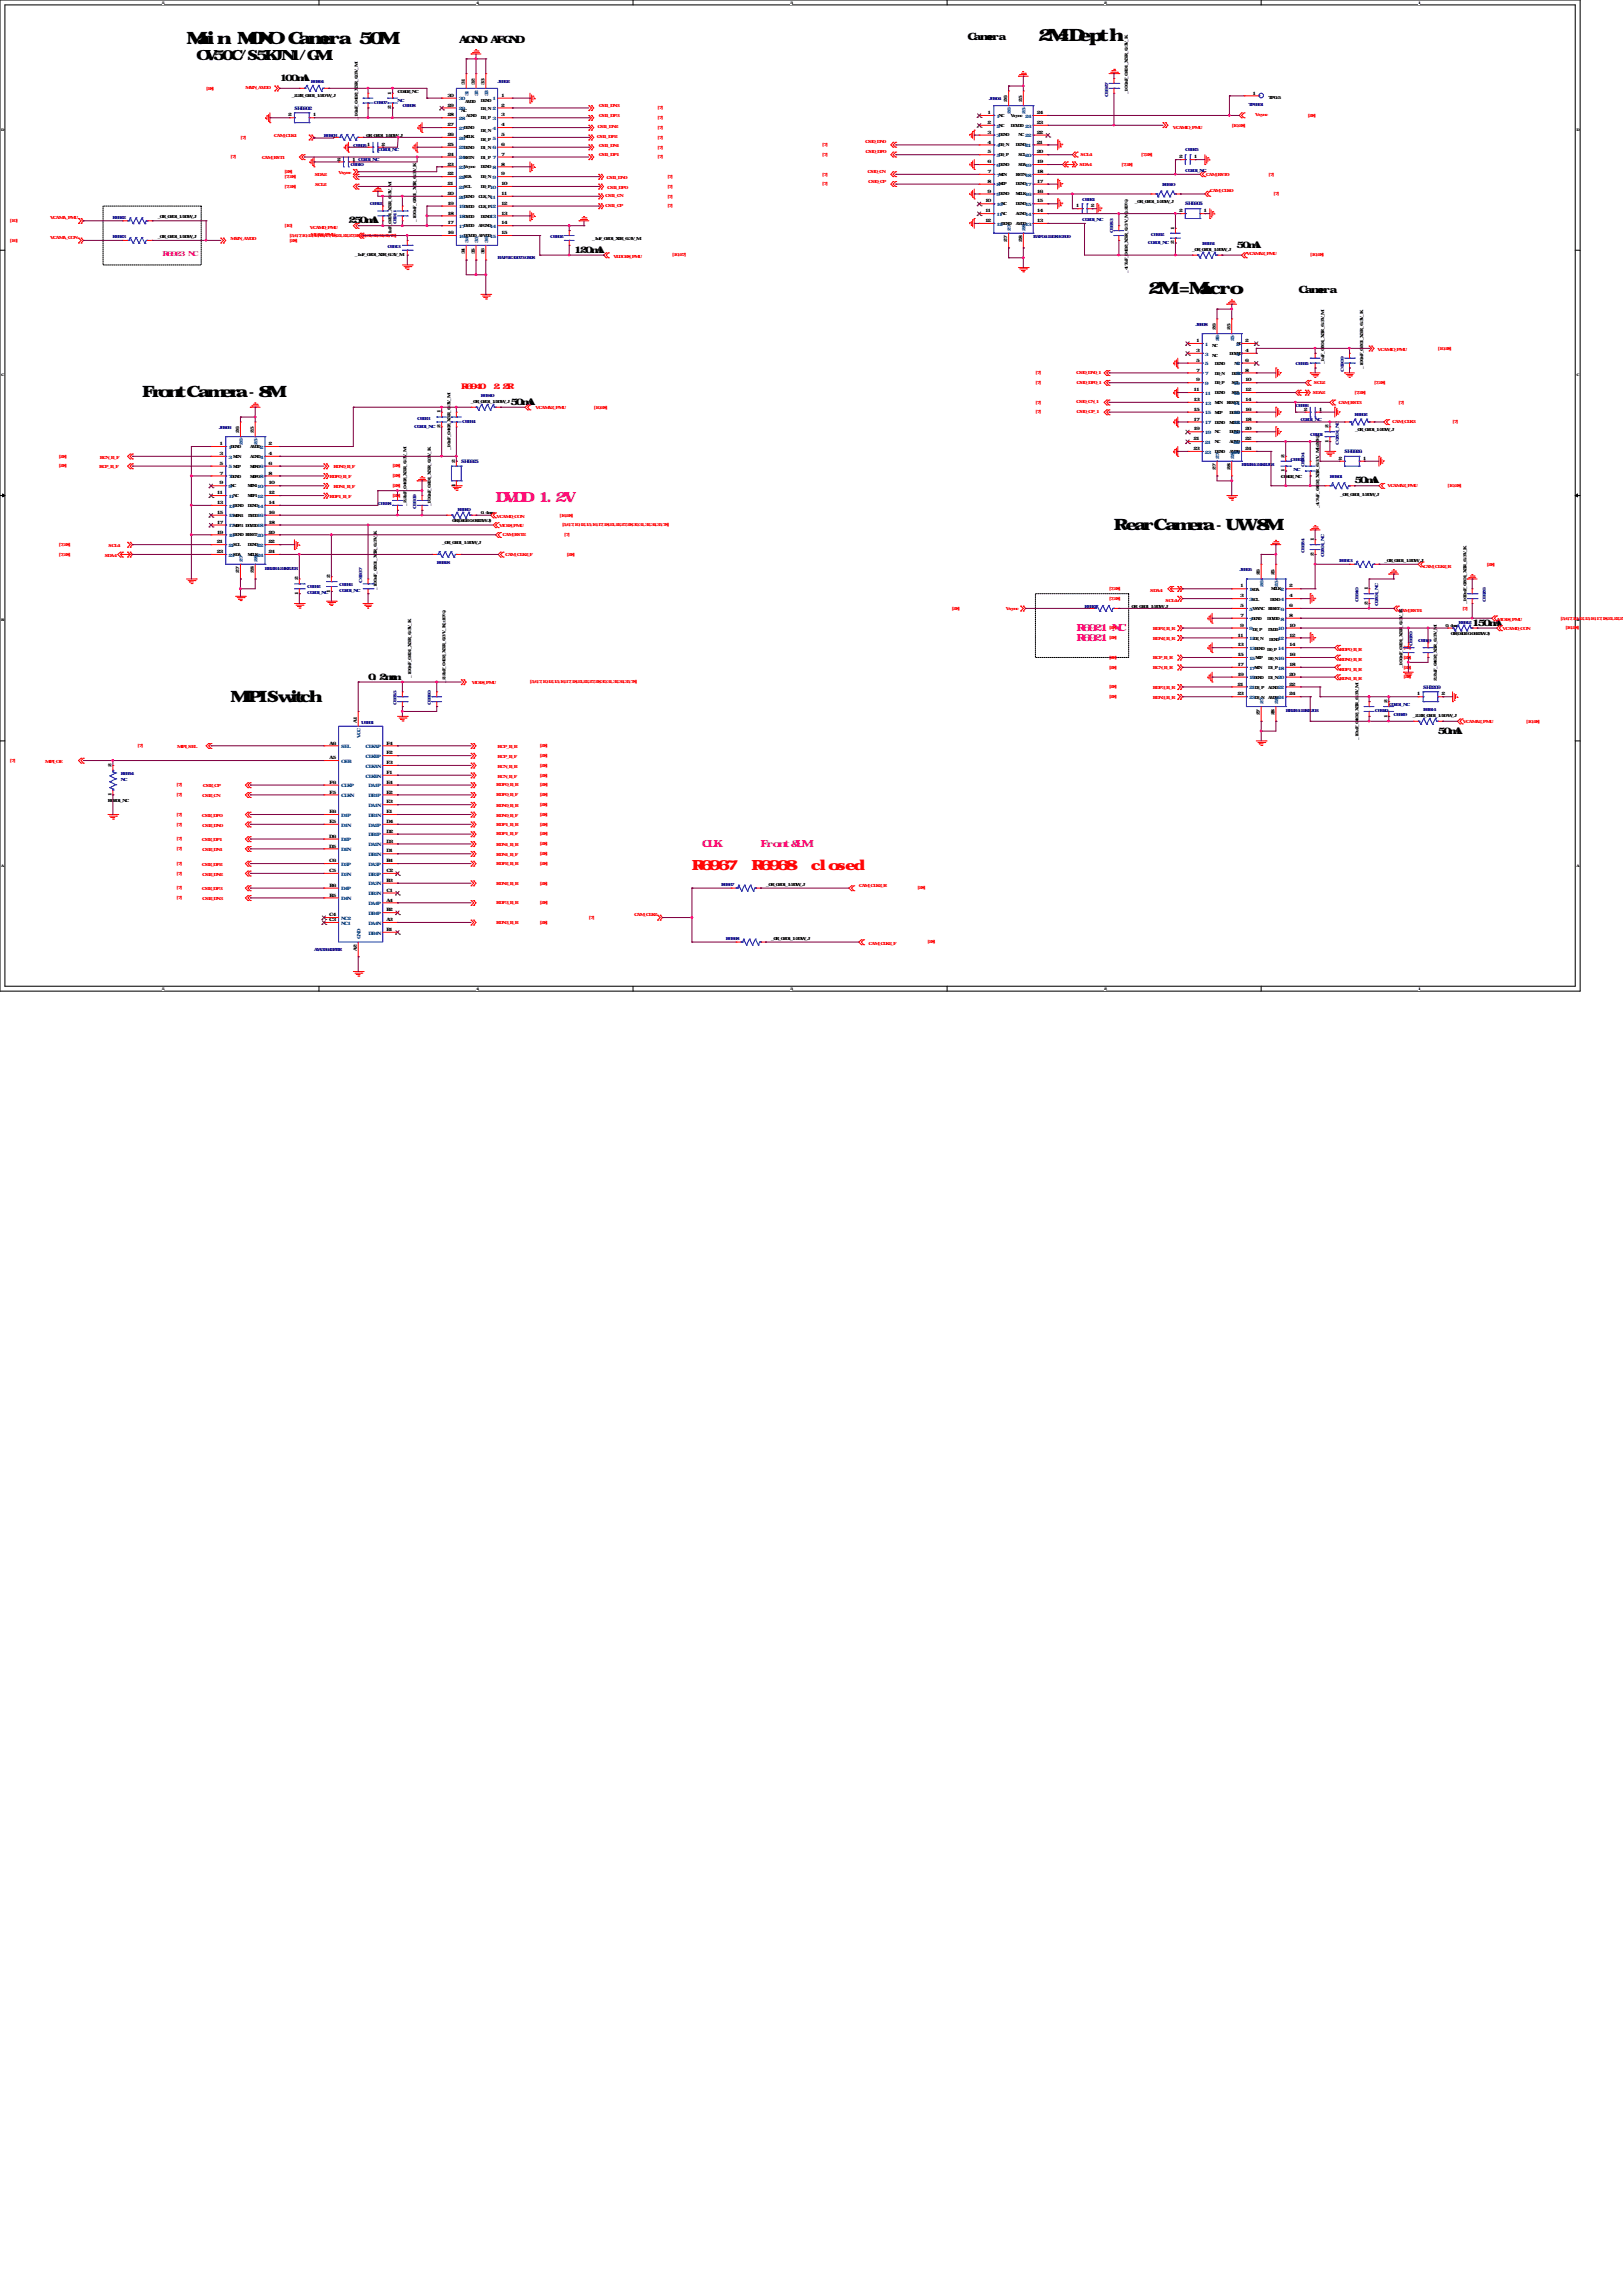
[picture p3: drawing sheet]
<svg xmlns="http://www.w3.org/2000/svg" width="210mm" height="297mm" viewBox="0 0 210 297" stroke-linecap="round" stroke-linejoin="round" font-family="sans-serif">
<defs><g id="words">
<g font-size="2.2">
<text x="24.1" y="5.6">Main MONO Camera 50M</text>
<text x="134.3" y="5.3">2M=Depth</text>
<text x="148.6" y="38">2M =Macro</text>
</g>
<g font-size="2">
<text x="18.4" y="51.4">Front Camera - 8M</text>
<text x="144.1" y="68.6">Rear Camera - UW 8M</text>
<text x="29.8" y="90.8">MIPI Switch</text>
</g>
<text font-size="1.8" x="25.4" y="7.8">OV50C/S5KJN1/GM1</text>
<text font-size="1.8" fill="#f0f" x="64.1" y="64.9">DVDD 1.2V</text>
<g font-size="1.8" fill="#f00">
<text x="89.5" y="112.6">R6967</text>
<text x="97.2" y="112.6">R6968</text>
<text x="104.9" y="112.6">closed</text>
</g>
<g font-size="1.3">
<text x="54.6" y="5.5">注意：AGND AFGND都要单独下主地</text>
<text x="125.2" y="5.2">Camera</text>
<text x="168" y="37.9">Camera</text>
</g>
<g font-size="1.3" fill="#f0f">
<text x="134" y="81.7">四摄</text>
<text x="134" y="83">三摄</text>
<text x="139.3" y="81.7">R6921 NC</text>
<text x="139.3" y="83">R6921</text>
<text x="90.8" y="109.6">CLK 拆分给Front&amp;</text>
<text x="103" y="109.6">UM</text>
</g>
<g font-size="1.2">
<text x="36.2" y="10.5">100mA</text>
<text x="45.1" y="28.9">250mA</text>
<text x="74.3" y="32.7">120mA</text>
<text x="160" y="32.1">50mA</text>
<text x="66" y="52.4">50mA</text>
<text x="175.3" y="62.6">50mA</text>
<text x="190.5" y="81">150mA</text>
<text x="47.6" y="88">0.2mm</text>
<text x="186.1" y="95">50mA</text>
</g>
<g font-size="1" fill="#f00">
<text x="59.7" y="50.4">R6940</text>
<text x="63.8" y="50.4">2.2R</text>
</g>
<g font-size=".9" fill="#f0f">
<text x="13.3" y="33.1">使用平台供电</text>
<text x="21" y="33.1">R6923 NC</text>
</g>
<g font-size=".6" fill="#f00">
<text x="26.7" y="11.6">[28]</text>
<text x="31.7" y="11.6">MAIN_AVDD</text>
<text x="31.1" y="18">[7]</text>
<text x="35.4" y="17.7">CAM_CLK1</text>
<text x="77.2" y="17.8">CSI1_DP2</text>
<text x="77.3" y="16.6">CSI1_DN2</text>
<text x="77.5" y="15.2">CSI1_DP3</text>
<text x="77.5" y="13.9">CSI1_DN3</text>
<text x="85.1" y="15.4">[7]</text>
<text x="85.1" y="14.1">[7]</text>
<text x="85.1" y="18">[7]</text>
<text x="85.1" y="16.7">[7]</text>
<text x="151.8" y="16.6">VCAMIO_PMU</text>
<text x="159.4" y="16.4">[10,28]</text>
<text x="162.4" y="15">Vsync</text>
<text x="169.2" y="15.1">[28]</text>
<text x="29.8" y="20.5">[7]</text>
<text x="33.9" y="20.6">CAM_RST1</text>
<text x="36.8" y="22.4">[28]</text>
<text x="36.8" y="23">[7,28]</text>
<text x="40.7" y="22.8">SDA2</text>
<text x="43.8" y="22.5">Vsync</text>
<text x="77.5" y="20.2">CSI1_DP1</text>
<text x="77.5" y="19">CSI1_DN1</text>
<text x="78.5" y="23.2">CSI1_DN0</text>
<text x="85.1" y="20.5">[7]</text>
<text x="85.1" y="19.2">[7]</text>
<text x="86.4" y="23">[7]</text>
<text x="106.4" y="20.2">[7]</text>
<text x="106.4" y="18.9">[7]</text>
<text x="106.4" y="22.7">[7]</text>
<text x="112" y="18.5">CSI0_DN0</text>
<text x="112" y="19.8">CSI0_DP0</text>
<text x="112.3" y="22.4">CSI0_CN</text>
<text x="112.3" y="23.6">CSI0_CP</text>
<text x="139.7" y="21.5">SDA4</text>
<text x="139.8" y="20.2">SCL4</text>
<text x="145.1" y="21.5">[7,28]</text>
<text x="147.7" y="20.2">[7,28]</text>
<text x="156" y="22.8">CAM_RST0</text>
<text x="164.2" y="22.7">[7]</text>
<text x="1.3" y="28.7">[10]</text>
<text x="6.5" y="28.4">VCAMA_PMU</text>
<text x="36.8" y="29.4">[10]</text>
<text x="36.8" y="24.3">[7,28]</text>
<text x="40.1" y="29.6">VCAMD_PMU</text>
<text x="40.8" y="24">SCL2</text>
<text x="78.3" y="26.8">CSI1_CP</text>
<text x="78.3" y="25.5">CSI1_CN</text>
<text x="78.6" y="24.4">CSI1_DP0</text>
<text x="86.4" y="24.3">[7]</text>
<text x="86.4" y="26.8">[7]</text>
<text x="86.4" y="25.6">[7]</text>
<text x="106.4" y="24">[7]</text>
<text x="156.5" y="24.9">CAM_CLK0</text>
<text x="164.8" y="25.3">[7]</text>
<text x="1.3" y="31.3">[16]</text>
<text x="6.5" y="30.9">VCAMA_CON</text>
<text x="29.8" y="31">MAIN_AVDD</text>
<text x="37.5" y="31.3">[28]</text>
<text x="37.5" y="30.7">[5,6,7,10,12,15,16,17,18,21,22,27,28,30,31,32,34,35,78]</text>
<text x="40.2" y="30.5">VIO18_PMU</text>
<text x="79.4" y="33.4">VLDO28_PMU</text>
<text x="87" y="33.2">[10,27]</text>
<text x="161.3" y="32.9">VCAMA2_PMU</text>
<text x="169.5" y="33.2">[10,28]</text>
<text x="178.3" y="45.4">VCAMIO_PMU</text>
<text x="186.1" y="45.3">[10,28]</text>
<text x="69.3" y="52.9">VCAMA2_PMU</text>
<text x="76.8" y="52.9">[10,28]</text>
<text x="134" y="49.7">[7]</text>
<text x="134" y="48.4">[7]</text>
<text x="134" y="53.5">[7]</text>
<text x="134" y="52.2">[7]</text>
<text x="139.3" y="48.4">CSI0_DN0_1</text>
<text x="139.3" y="52.2">CSI0_CN_1</text>
<text x="139.3" y="49.7">CSI0_DP0_1</text>
<text x="139.3" y="53.5">CSI0_CP_1</text>
<text x="169.9" y="51">SDA2</text>
<text x="170" y="49.7">SCL2</text>
<text x="173.2" y="52.2">CAM_RST3</text>
<text x="175.3" y="51">[7,28]</text>
<text x="177.8" y="49.7">[7,28]</text>
<text x="181" y="52.2">[7]</text>
<text x="7.6" y="59.2">[28]</text>
<text x="12.9" y="59.4">RCN_B_F</text>
<text x="180.2" y="54.8">CAM_CLK3</text>
<text x="188" y="54.8">[7]</text>
<text x="7.6" y="60.5">[28]</text>
<text x="12.8" y="60.6">RCP_B_F</text>
<text x="42.6" y="64.4">RDP1_B_F</text>
<text x="42.6" y="61.9">RDP0_B_F</text>
<text x="43.1" y="63.2">RDN1_B_F</text>
<text x="43.1" y="60.6">RDN0_B_F</text>
<text x="50.8" y="64.3">[28]</text>
<text x="50.8" y="63">[28]</text>
<text x="50.8" y="61.8">[28]</text>
<text x="50.8" y="60.5">[28]</text>
<text x="179.5" y="63">VCAMA2_PMU</text>
<text x="187.3" y="63">[10,28]</text>
<text x="7.6" y="71.9">[7,28]</text>
<text x="7.6" y="70.7">[7,28]</text>
<text x="14.1" y="70.8">SCL4</text>
<text x="64.3" y="67">VCAMD_CON</text>
<text x="64.6" y="68.2">VIO18_PMU</text>
<text x="65" y="69.4">CAM_RST2</text>
<text x="65.4" y="71.9">CAM_CLK2_F</text>
<text x="72.4" y="66.8">[16,28]</text>
<text x="72.7" y="68.1">[5,6,7,10,12,15,16,17,18,21,22,27,28,30,31,32,34,35,78]</text>
<text x="73" y="69.4">[7]</text>
<text x="73.4" y="71.9">[28]</text>
<text x="13.5" y="72.1">SDA4</text>
<text x="143.5" y="77.6">[7,28]</text>
<text x="143.5" y="76.4">[7,28]</text>
<text x="148.8" y="76.6">SDA4</text>
<text x="150.8" y="77.9">SCL4</text>
<text x="184.1" y="73.5">CAM_CLK2_R</text>
<text x="192.4" y="73.2">[28]</text>
<text x="123.2" y="78.9">[28]</text>
<text x="130.2" y="79">Vsync</text>
<text x="143.5" y="82.7">[28]</text>
<text x="143.5" y="81.5">[28]</text>
<text x="149.2" y="82.8">RDN2_B_R</text>
<text x="149.2" y="81.5">RDP2_B_R</text>
<text x="181" y="79.2">CAM_RST4</text>
<text x="181.6" y="84">[28]</text>
<text x="189.2" y="78.9">[7]</text>
<text x="193.8" y="80.3">VIO18_PMU</text>
<text x="194.4" y="81.6">VCAMD_CON</text>
<text x="201.9" y="80.2">[5,6,7,10,12,15,16,17,18,21,22,27,28,</text>
<text x="202.6" y="81.5">[16,28]</text>
<text x="61" y="88.5">VIO18_PMU</text>
<text x="68.6" y="88.4">[5,6,7,10,12,15,16,17,18,21,22,27,28,30,31,32,34,35,78]</text>
<text x="143.5" y="89.1">[28]</text>
<text x="143.5" y="86.5">[28]</text>
<text x="143.5" y="85.3">[28]</text>
<text x="149.2" y="89.2">RDP3_B_R</text>
<text x="149.2" y="86.6">RCN_B_R</text>
<text x="149.2" y="85.3">RCP_B_R</text>
<text x="173.4" y="85.5">RDN0_B_R</text>
<text x="173.4" y="88.1">RDN1_B_R</text>
<text x="173.4" y="84.2">RDP0_B_R</text>
<text x="173.4" y="86.8">RDP1_B_R</text>
<text x="181.6" y="85.3">[28]</text>
<text x="181.6" y="87.8">[28]</text>
<text x="181.6" y="86.5">[28]</text>
<text x="143.5" y="90.3">[28]</text>
<text x="149.2" y="90.4">RDN3_B_R</text>
<text x="189.3" y="93.5">VCAMA2_PMU</text>
<text x="197.5" y="93.5">[10,28]</text>
<text x="1.3" y="98.6">[7]</text>
<text x="5.8" y="98.7">MIPI_OE</text>
<text x="17.8" y="96.7">[7]</text>
<text x="22.9" y="101.8">[7]</text>
<text x="22.9" y="96.8">MIPI_SEL</text>
<text x="26.2" y="101.9">CSI2_CP</text>
<text x="64.2" y="101.8">RDP0_B_R</text>
<text x="64.4" y="96.8">RCP_B_R</text>
<text x="64.4" y="98.1">RCP_B_F</text>
<text x="64.4" y="99.4">RCN_B_R</text>
<text x="64.4" y="100.6">RCN_B_F</text>
<text x="69.8" y="101.8">[28]</text>
<text x="69.8" y="96.7">[28]</text>
<text x="69.8" y="98">[28]</text>
<text x="69.8" y="99.2">[28]</text>
<text x="69.8" y="100.5">[28]</text>
<text x="22.9" y="103">[7]</text>
<text x="22.9" y="105.6">[7]</text>
<text x="22.9" y="106.9">[7]</text>
<text x="26.1" y="105.7">CSI2_DP0</text>
<text x="26.2" y="103.2">CSI2_CN</text>
<text x="26.2" y="107">CSI2_DN0</text>
<text x="64.2" y="103">RDP0_B_F</text>
<text x="64.2" y="104.4">RDN0_B_R</text>
<text x="64.2" y="105.7">RDN0_B_F</text>
<text x="64.2" y="106.9">RDP1_B_R</text>
<text x="69.8" y="103">[28]</text>
<text x="69.8" y="106.9">[28]</text>
<text x="69.8" y="104.3">[28]</text>
<text x="69.8" y="105.6">[28]</text>
<text x="22.9" y="108.8">[7]</text>
<text x="22.9" y="110">[7]</text>
<text x="22.9" y="111.9">[7]</text>
<text x="22.9" y="113.2">[7]</text>
<text x="26.1" y="108.9">CSI2_DP1</text>
<text x="26.1" y="112.1">CSI2_DP2</text>
<text x="26.2" y="110.2">CSI2_DN1</text>
<text x="26.2" y="113.3">CSI2_DN2</text>
<text x="64.2" y="108.1">RDP1_B_F</text>
<text x="64.2" y="109.5">RDN1_B_R</text>
<text x="64.2" y="110.8">RDN1_B_F</text>
<text x="64.2" y="111.9">RDP2_B_R</text>
<text x="69.8" y="108.1">[28]</text>
<text x="69.8" y="111.9">[28]</text>
<text x="69.8" y="109.4">[28]</text>
<text x="69.8" y="110.7">[28]</text>
<text x="22.9" y="115.1">[7]</text>
<text x="22.9" y="116.4">[7]</text>
<text x="26.1" y="115.2">CSI2_DP3</text>
<text x="26.2" y="116.5">CSI2_DN3</text>
<text x="64.2" y="114.6">RDN2_B_R</text>
<text x="64.2" y="117">RDP3_B_R</text>
<text x="64.2" y="119.6">RDN3_B_R</text>
<text x="69.8" y="117">[28]</text>
<text x="69.8" y="114.5">[28]</text>
<text x="69.8" y="119.6">[28]</text>
<text x="76.2" y="118.9">[7]</text>
<text x="82" y="118.5">CAM_CLK2</text>
<text x="111.1" y="114.7">CAM_CLK2_R</text>
<text x="118.7" y="115.1">[28]</text>
<text x="112.4" y="122.3">CAM_CLK2_F</text>
<text x="120" y="122.1">[28]</text>
</g>
<g font-size=".6" fill="#000080">
<text x="40.2" y="10.7">R6904</text>
<text x="64.4" y="10.7">J6902</text>
<text x="38.1" y="14.2">SH6902</text>
<text x="41.9" y="17.7">R6903</text>
<text x="48.4" y="13.5">C6907</text>
<text x="51.4" y="13.3">NC</text>
<text x="52.1" y="13.9">C6908</text>
<text x="128" y="13">J6904</text>
<text x="143.4" y="12.5" transform="rotate(-90 143.4 12.5)">C6927</text>
<text x="161.5" y="13.8">TP6901</text>
<text x="45.3" y="21.5">C6910</text>
<text x="45.7" y="19">C6905</text>
<text x="46.4" y="20.9">C0201_NC</text>
<text x="48.9" y="19.6">C0201_NC</text>
<text x="153.4" y="19.6">C6925</text>
<text x="153.4" y="22.2">C0201_NC</text>
<text x="14.6" y="28.3">R6922</text>
<text x="47.8" y="26.6">C6912</text>
<text x="51.3" y="29" transform="rotate(-90 51.3 29)">C6911</text>
<text x="140" y="26">C6921</text>
<text x="140" y="28.6">C0201_NC</text>
<text x="150.4" y="24">R6910</text>
<text x="153.4" y="26.6">SH6905</text>
<text x="14.6" y="30.9">R6923</text>
<text x="50.1" y="32">C6913</text>
<text x="64.4" y="33.6">BAF92-30073-0508</text>
<text x="71.2" y="30.8">C6902</text>
<text x="133.7" y="30.9">BAF04-24083-0500</text>
<text x="144" y="30.2" transform="rotate(-90 144 30.2)">C6953</text>
<text x="148.5" y="31.6">C0201_NC</text>
<text x="148.9" y="30.5">C6952</text>
<text x="155.6" y="31.7">R6951</text>
<text x="154.7" y="42.2">J6908</text>
<text x="167.6" y="47.2">C6935</text>
<text x="62.2" y="51.4">R6940</text>
<text x="167.6" y="52.6">C6906</text>
<text x="173.9" y="48.1" transform="rotate(-90 173.9 48.1)">C6909</text>
<text x="175.3" y="53.9">R6902</text>
<text x="28.3" y="55.5">J6906</text>
<text x="53.6" y="55.4">C0201_NC</text>
<text x="54" y="54.4">C6933</text>
<text x="59.7" y="59.9">SH6925</text>
<text x="59.8" y="54.7">C6934</text>
<text x="167" y="59.6">C6903</text>
<text x="168.3" y="54.5">C0201_NC</text>
<text x="169.5" y="56.4">C6901</text>
<text x="173.2" y="57.5" transform="rotate(-90 173.2 57.5)">C0201_NC</text>
<text x="174" y="58.6">SH6926</text>
<text x="48.9" y="65.3">C6938</text>
<text x="53.9" y="65.9" transform="rotate(-90 53.9 65.9)">C6939</text>
<text x="160.7" y="60.4">BB2R4-24KBJ03</text>
<text x="167.4" y="61">NC</text>
<text x="168.8" y="60.5" transform="rotate(-90 168.8 60.5)">C6904</text>
<text x="172.1" y="61.9">R6901</text>
<text x="59.2" y="66.1">R6920</text>
<text x="168.8" y="71.6" transform="rotate(-90 168.8 71.6)">C6924</text>
<text x="34.3" y="73.7">BB2R4-24KBJ03</text>
<text x="39.8" y="76.1">C6932</text>
<text x="39.8" y="76.9">C0201_NC</text>
<text x="43.9" y="75.8">C6936</text>
<text x="43.9" y="76.6">C0201_NC</text>
<text x="46.9" y="75.4" transform="rotate(-90 46.9 75.4)">C6937</text>
<text x="56.5" y="72.9">R6918</text>
<text x="160.4" y="74">J6905</text>
<text x="171.3" y="72.1" transform="rotate(-90 171.3 72.1)">C0201_NC</text>
<text x="173.3" y="72.8">R6913</text>
<text x="175.8" y="77.9" transform="rotate(-90 175.8 77.9)">C6940</text>
<text x="192.3" y="77.9" transform="rotate(-90 192.3 77.9)">C6926</text>
<text x="140.3" y="78.7">R6921</text>
<text x="178.3" y="78.5" transform="rotate(-90 178.3 78.5)">C0201_NC</text>
<text x="182.8" y="83.6" transform="rotate(-90 182.8 83.6)">C6920</text>
<text x="183.5" y="83.1">C6919</text>
<text x="188.7" y="80.7">R6912</text>
<text x="184.1" y="89.1">SH3209</text>
<text x="46.7" y="93.6">U6901</text>
<text x="51.3" y="91.3" transform="rotate(-90 51.3 91.3)">C6955</text>
<text x="55.8" y="91.3" transform="rotate(-90 55.8 91.3)">C6960</text>
<text x="166.4" y="92.1">BB2R4-24KBJ03</text>
<text x="177.9" y="92.2">C6930</text>
<text x="179.7" y="91.4">C0201_NC</text>
<text x="180.3" y="92.6">C6929</text>
<text x="184.1" y="92">R6914</text>
<text x="15.6" y="100.3">R6954</text>
<text x="15.6" y="101">NC</text>
<text x="93.3" y="114.7">R6967</text>
<text x="40.6" y="123.1">AW35645FBR</text>
<text x="93.9" y="121.7">R6968</text>
</g>
<g font-size=".6">
<text x="51.4" y="12">C0402_NC</text>
<text x="60.2" y="11" transform="rotate(-90 60.2 11)">31</text>
<text x="61.4" y="11" transform="rotate(-90 61.4 11)">32</text>
<text x="62.7" y="11" transform="rotate(-90 62.7 11)">33</text>
<text x="36.4" y="12.6">电阻</text>
<text x="37.3" y="15.1">2</text>
<text x="37.8" y="12.6">_2.2R_0201_1/20 W_J</text>
<text x="40.5" y="15.1">1</text>
<text x="45.7" y="17.7">电阻</text>
<text x="46.3" y="15.5" transform="rotate(-90 46.3 15.5)">_10uF_0402_X5R_6.3V_M</text>
<text x="47.1" y="17.7">_0R_0201_1/20W_J</text>
<text x="50.6" y="14.1" transform="rotate(-90 50.6 14.1)">2</text>
<text x="50.6" y="12.2" transform="rotate(-90 50.6 12.2)">1</text>
<text x="57.9" y="17.6">26</text>
<text x="57.9" y="15.1">28</text>
<text x="57.9" y="16.3">27</text>
<text x="57.9" y="13.8">29</text>
<text x="57.9" y="12.5">30</text>
<text x="59.7" y="14.5">NC</text>
<text x="60" y="17.9">MCLK</text>
<text x="60.2" y="13.3">AVDD</text>
<text x="60.3" y="15.1">AGND</text>
<text x="62.2" y="13.2">DGND</text>
<text x="62.2" y="14.2">D3_N 2</text>
<text x="62.2" y="15.5">D3_P 3</text>
<text x="62.2" y="17">D2_N</text>
<text x="64.9" y="12.5">1</text>
<text x="64.9" y="13.8">2</text>
<text x="64.9" y="15.1">3</text>
<text x="64.9" y="16.3">4</text>
<text x="64.9" y="17.6">5</text>
<text x="127.8" y="14.8">1</text>
<text x="127.8" y="16">2</text>
<text x="127.8" y="17.3">3</text>
<text x="130.3" y="13.2" transform="rotate(-90 130.3 13.2)">26</text>
<text x="130.8" y="15.1">Vsync 24</text>
<text x="130.8" y="16.4">DOVDD 23</text>
<text x="131.8" y="17.7">NC 22</text>
<text x="132.3" y="13.2" transform="rotate(-90 132.3 13.2)">25</text>
<text x="134.2" y="17.3">22</text>
<text x="134.2" y="16">23</text>
<text x="134.2" y="14.8">24</text>
<text x="145.9" y="12.2" transform="rotate(-90 145.9 12.2)">_100nF_0201_X5R_6.3V_K</text>
<text x="162.1" y="12.2">1</text>
<text x="164.2" y="12.8">TP0.5</text>
<text x="43.6" y="20.8">2</text>
<text x="45.5" y="20.8">1</text>
<text x="47.5" y="18.9">1</text>
<text x="49.4" y="18.9">2</text>
<text x="57.9" y="18.9">25</text>
<text x="57.9" y="24">21</text>
<text x="57.9" y="22.7">22</text>
<text x="57.9" y="21.4">23</text>
<text x="57.9" y="20.2">24</text>
<text x="62.2" y="18.3">D2_P</text>
<text x="62.2" y="21.8">DGND 8</text>
<text x="62.2" y="19.3">D1_N 6</text>
<text x="62.2" y="23.1">D0_N 9</text>
<text x="62.2" y="20.5">D1_P 7</text>
<text x="64.9" y="18.9">6</text>
<text x="64.9" y="20.2">7</text>
<text x="64.9" y="21.4">8</text>
<text x="64.9" y="22.7">9</text>
<text x="64.9" y="24">10</text>
<text x="127.8" y="18.6">4</text>
<text x="127.8" y="19.9">5</text>
<text x="127.8" y="21.1">6</text>
<text x="127.8" y="22.4">7</text>
<text x="127.8" y="23.7">8</text>
<text x="131.5" y="22.7">RSTN18</text>
<text x="131.5" y="18.9">DGND21</text>
<text x="131.8" y="21.5">SDA19</text>
<text x="131.8" y="20.2">SCL20</text>
<text x="134.2" y="23.7">17</text>
<text x="134.2" y="22.4">18</text>
<text x="134.2" y="21.1">19</text>
<text x="134.2" y="19.9">20</text>
<text x="134.2" y="18.6">21</text>
<text x="152.6" y="20.5">2</text>
<text x="154.5" y="20.5">1</text>
<text x="19.1" y="28.2">电阻</text>
<text x="20.4" y="28.2">_0R_0201_1/20W_J</text>
<text x="53.9" y="28.7" transform="rotate(-90 53.9 28.7)">_100nF_0201_X5R_6.3V_K</text>
<text x="57.9" y="29">17</text>
<text x="57.9" y="27.8">18</text>
<text x="57.9" y="26.5">19</text>
<text x="57.9" y="25.2">20</text>
<text x="61.9" y="25.6">CLK_N11</text>
<text x="61.9" y="26.9">CLK_P12</text>
<text x="61.9" y="29.4">AFGND14</text>
<text x="62.2" y="28.2">DGND13</text>
<text x="62.2" y="24.3">D0_P10</text>
<text x="64.9" y="25.2">11</text>
<text x="64.9" y="26.5">12</text>
<text x="64.9" y="27.8">13</text>
<text x="64.9" y="29">14</text>
<text x="127.5" y="26.2">10</text>
<text x="127.5" y="27.5">11</text>
<text x="127.5" y="28.7">12</text>
<text x="127.8" y="24.9">9</text>
<text x="131.5" y="26.5">DGND15</text>
<text x="131.5" y="24">DGND17</text>
<text x="131.5" y="27.8">AGND14</text>
<text x="131.5" y="25.3">MCLK16</text>
<text x="131.5" y="29.1">AVDD13</text>
<text x="134.2" y="28.7">13</text>
<text x="134.2" y="27.5">14</text>
<text x="134.2" y="26.2">15</text>
<text x="134.2" y="24.9">16</text>
<text x="139.2" y="26.8">1</text>
<text x="141.1" y="26.8">2</text>
<text x="145.5" y="26.3">电阻</text>
<text x="146.9" y="26.3">_0R_0201_1/20W_J</text>
<text x="151.9" y="29.7" transform="rotate(-90 151.9 29.7)">1</text>
<text x="152.6" y="27.5">2</text>
<text x="155.7" y="27.5">1</text>
<text x="19.1" y="30.8">电阻</text>
<text x="20.4" y="30.8">_0R_0201_1/20W_J</text>
<text x="44.6" y="33.2">电容</text>
<text x="45.9" y="33.2">_1uF_0201_X5R_6.3V_M</text>
<text x="50.7" y="30.6" transform="rotate(-90 50.7 30.6)">_1uF_0201_X5R_6.3V_M</text>
<text x="57.9" y="30.3">16</text>
<text x="60.2" y="32.9" transform="rotate(-90 60.2 32.9)">34</text>
<text x="61.4" y="32.9" transform="rotate(-90 61.4 32.9)">35</text>
<text x="61.9" y="30.7">AFVDD15</text>
<text x="62.7" y="32.9" transform="rotate(-90 62.7 32.9)">36</text>
<text x="64.9" y="30.3">15</text>
<text x="75.3" y="31">电容</text>
<text x="76.6" y="31">_1uF_0201_X5R_6.3V_M</text>
<text x="130.3" y="31.3" transform="rotate(-90 130.3 31.3)">27</text>
<text x="132.3" y="31.3" transform="rotate(-90 132.3 31.3)">28</text>
<text x="145.9" y="35.3" transform="rotate(-90 145.9 35.3)">_4.7uF_0402_X5R_6.3 V_M(±20%)</text>
<text x="151.9" y="31.6" transform="rotate(-90 151.9 31.6)">2</text>
<text x="152.9" y="32.4">电阻</text>
<text x="154.3" y="32.4">_0R_0201_1/20W_J</text>
<text x="154.8" y="44.3">1</text>
<text x="154.8" y="45.6">3</text>
<text x="154.8" y="46.8">5</text>
<text x="156.9" y="45">NC</text>
<text x="156.9" y="46.2">NC</text>
<text x="157.2" y="47.2">DGND</text>
<text x="157.3" y="42.7" transform="rotate(-90 157.3 42.7)">26</text>
<text x="159.1" y="45.9">DOVDD</text>
<text x="159.2" y="42.7" transform="rotate(-90 159.2 42.7)">25</text>
<text x="159.7" y="47.2">NC</text>
<text x="160" y="44.7">NC</text>
<text x="161.1" y="46.8">6</text>
<text x="161.1" y="45.6">4</text>
<text x="161.1" y="44.3">2</text>
<text x="171.3" y="47.2" transform="rotate(-90 171.3 47.2)">_1uF_0201_X5R_6.3V_M</text>
<text x="176.4" y="47.8" transform="rotate(-90 176.4 47.8)">_100nF_0201_X5R_6.3V_K</text>
<text x="57" y="53.5" transform="rotate(-90 57 53.5)">1</text>
<text x="59.6" y="52.1">电阻</text>
<text x="60.9" y="52.1">_0R_0201_1/20W_J</text>
<text x="154.4" y="50.6">11</text>
<text x="154.4" y="51.9">13</text>
<text x="154.4" y="53.2">15</text>
<text x="154.8" y="48.1">7</text>
<text x="154.8" y="49.4">9</text>
<text x="157.2" y="48.5">D0_N</text>
<text x="157.2" y="49.7">D0_P</text>
<text x="157.2" y="51">DGND</text>
<text x="157.2" y="52.3">MCN</text>
<text x="157.2" y="53.6">MCP</text>
<text x="158.8" y="52.3">RESET</text>
<text x="159.1" y="53.6">DGND</text>
<text x="159.4" y="48.5">DGND</text>
<text x="159.4" y="49.7">SCL</text>
<text x="159.4" y="51">SDA</text>
<text x="161.1" y="53.2">16</text>
<text x="161.1" y="51.9">14</text>
<text x="161.1" y="50.6">12</text>
<text x="161.1" y="49.4">10</text>
<text x="161.1" y="48.1">8</text>
<text x="168.7" y="53.2">2</text>
<text x="170.6" y="53.2">1</text>
<text x="28.4" y="57.6">1</text>
<text x="28.4" y="58.9">3</text>
<text x="30.9" y="56" transform="rotate(-90 30.9 56)">26</text>
<text x="32.4" y="58">AVDD2</text>
<text x="32.4" y="59.3">AGND4</text>
<text x="32.9" y="56" transform="rotate(-90 32.9 56)">25</text>
<text x="34.8" y="58.9">4</text>
<text x="34.8" y="57.6">2</text>
<text x="57" y="55.4" transform="rotate(-90 57 55.4)">2</text>
<text x="58.3" y="58.3" transform="rotate(-90 58.3 58.3)">_10uF_0402_X5R_6.3V_M</text>
<text x="58.9" y="59.9" transform="rotate(-90 58.9 59.9)">2</text>
<text x="154.4" y="54.4">17</text>
<text x="154.4" y="55.7">19</text>
<text x="154.4" y="57">21</text>
<text x="154.4" y="58.3">23</text>
<text x="157.2" y="54.8">DGND</text>
<text x="157.2" y="56.1">NC</text>
<text x="157.2" y="57.4">NC</text>
<text x="157.2" y="58.6">DGND</text>
<text x="159.1" y="56.1">DGND</text>
<text x="159.1" y="57.4">AGND</text>
<text x="159.1" y="54.8">MCLK</text>
<text x="159.1" y="58.6">AVDD</text>
<text x="161.1" y="58.3">24</text>
<text x="161.1" y="57">22</text>
<text x="161.1" y="55.7">20</text>
<text x="161.1" y="54.4">18</text>
<text x="166.2" y="59.2" transform="rotate(-90 166.2 59.2)">2</text>
<text x="171.9" y="57.3" transform="rotate(-90 171.9 57.3)">1</text>
<text x="171.9" y="55.4" transform="rotate(-90 171.9 55.4)">2</text>
<text x="173.2" y="59.5">2</text>
<text x="174" y="55.8">电阻</text>
<text x="175.3" y="55.8">_0R_0201_1/20W_J</text>
<text x="176.4" y="59.5">1</text>
<text x="28.1" y="64">11</text>
<text x="28.1" y="65.2">13</text>
<text x="28.4" y="60.2">5</text>
<text x="28.4" y="61.4">7</text>
<text x="28.4" y="62.7">9</text>
<text x="32.1" y="65.6">DGND14</text>
<text x="32.1" y="64.4">MDP112</text>
<text x="32.1" y="63.1">MDN110</text>
<text x="32.4" y="60.5">MDN06</text>
<text x="32.4" y="61.8">MDP08</text>
<text x="34.8" y="65.2">14</text>
<text x="34.8" y="64">12</text>
<text x="34.8" y="62.7">10</text>
<text x="34.8" y="61.4">8</text>
<text x="34.8" y="60.2">6</text>
<text x="52.6" y="65.4" transform="rotate(-90 52.6 65.4)">_2.2uF_0402_X5R_6.3V_M</text>
<text x="55.8" y="65.5" transform="rotate(-90 55.8 65.5)">_100nF_0201_X5R_6.3V_K</text>
<text x="58.9" y="63" transform="rotate(-90 58.9 63)">1</text>
<text x="157.3" y="60.8" transform="rotate(-90 157.3 60.8)">27</text>
<text x="159.2" y="60.8" transform="rotate(-90 159.2 60.8)">28</text>
<text x="165.7" y="61.9">C0402_NC</text>
<text x="166.2" y="61.1" transform="rotate(-90 166.2 61.1)">1</text>
<text x="170.7" y="65.8" transform="rotate(-90 170.7 65.8)">_4.7uF_0402_X5R_6.3 V_M(±20%)</text>
<text x="172.1" y="64.1">电阻</text>
<text x="173.4" y="64.1">_0R_0201_1/20W_J</text>
<text x="28.1" y="66.5">15</text>
<text x="28.1" y="67.8">17</text>
<text x="28.1" y="69">19</text>
<text x="28.1" y="70.3">21</text>
<text x="28.1" y="71.6">23</text>
<text x="32.1" y="72">MCLK24</text>
<text x="32.1" y="70.7">DGND22</text>
<text x="32.1" y="66.9">DVDD16</text>
<text x="34.8" y="71.6">24</text>
<text x="34.8" y="70.3">22</text>
<text x="34.8" y="69">20</text>
<text x="34.8" y="67.8">18</text>
<text x="34.8" y="66.5">16</text>
<text x="55.9" y="70.4">电阻</text>
<text x="57.2" y="67.6">电阻</text>
<text x="57.2" y="70.4">_0R_0201_1/20W_J</text>
<text x="58.5" y="67.6">0R(0402-0.0625W-J)</text>
<text x="62.2" y="66.6">0.4mm</text>
<text x="170" y="71.9" transform="rotate(-90 170 71.9)">2</text>
<text x="170" y="70" transform="rotate(-90 170 70)">1</text>
<text x="30.9" y="74.2" transform="rotate(-90 30.9 74.2)">27</text>
<text x="32.9" y="74.2" transform="rotate(-90 32.9 74.2)">28</text>
<text x="38.6" y="77" transform="rotate(-90 38.6 77)">1</text>
<text x="38.6" y="75.1" transform="rotate(-90 38.6 75.1)">2</text>
<text x="42.7" y="76.7" transform="rotate(-90 42.7 76.7)">1</text>
<text x="42.7" y="74.8" transform="rotate(-90 42.7 74.8)">2</text>
<text x="48.8" y="76.3" transform="rotate(-90 48.8 76.3)">_100nF_0201_X5R_6.3V_K</text>
<text x="160.5" y="76">1</text>
<text x="160.5" y="77.3">3</text>
<text x="163" y="74.5" transform="rotate(-90 163 74.5)">26</text>
<text x="164.3" y="77.7">DGND 4</text>
<text x="164.5" y="76.3">MCLK</text>
<text x="164.9" y="74.5" transform="rotate(-90 164.9 74.5)">25</text>
<text x="166.8" y="77.3">4</text>
<text x="166.8" y="76">2</text>
<text x="177" y="76.4" transform="rotate(-90 177 76.4)">1</text>
<text x="177.8" y="72.7">电阻</text>
<text x="179.1" y="72.7">_0R_0201_1/20W_J</text>
<text x="144.8" y="78.7">电阻</text>
<text x="146.1" y="78.7">_0R_0201_1/20W_J</text>
<text x="160.1" y="82.4">11</text>
<text x="160.1" y="83.7">13</text>
<text x="160.5" y="78.6">5</text>
<text x="160.5" y="79.8">7</text>
<text x="160.5" y="81.1">9</text>
<text x="164" y="80.3">DOVDD 8</text>
<text x="164.1" y="81.7">DVDD10</text>
<text x="164.1" y="79">RESET 6</text>
<text x="164.2" y="82.9">DGND12</text>
<text x="166.8" y="83.7">14</text>
<text x="166.8" y="82.4">12</text>
<text x="166.8" y="81.1">10</text>
<text x="166.8" y="79.8">8</text>
<text x="166.8" y="78.6">6</text>
<text x="177" y="78.3" transform="rotate(-90 177 78.3)">2</text>
<text x="186.4" y="82.2">电阻</text>
<text x="187" y="81.2">0.4mm</text>
<text x="187.7" y="82.2">0R(0402-0.0625W-J)</text>
<text x="189.7" y="78.2" transform="rotate(-90 189.7 78.2)">_100nF_0201_X5R_6.3V_K</text>
<text x="53.2" y="87.8" transform="rotate(-90 53.2 87.8)">_100nF_0201_X5R_6.3V_K</text>
<text x="57.7" y="88.4" transform="rotate(-90 57.7 88.4)">_2.2uF_0402_X5R_6.3 V_K(±10%)</text>
<text x="160.1" y="84.9">15</text>
<text x="160.1" y="86.2">17</text>
<text x="160.1" y="87.5">19</text>
<text x="160.1" y="88.7">21</text>
<text x="164" y="84.2">D0_P14</text>
<text x="164.1" y="89.2">AGND22</text>
<text x="164.1" y="85.5">D0_N16</text>
<text x="164.1" y="86.6">D1_P18</text>
<text x="164.1" y="87.9">D1_N20</text>
<text x="166.8" y="88.7">22</text>
<text x="166.8" y="87.5">20</text>
<text x="166.8" y="86.2">18</text>
<text x="166.8" y="84.9">16</text>
<text x="181.5" y="86.5" transform="rotate(-90 181.5 86.5)">_100nF_0201_X5R_6.3V_K</text>
<text x="185.9" y="88.1" transform="rotate(-90 185.9 88.1)">2.2uF_0402_X5R_6.3V_M</text>
<text x="46.2" y="93.5" transform="rotate(-90 46.2 93.5)">A1</text>
<text x="160.1" y="90">23</text>
<text x="163" y="92.6" transform="rotate(-90 163 92.6)">27</text>
<text x="164.1" y="90.4">AVDD24</text>
<text x="164.9" y="92.6" transform="rotate(-90 164.9 92.6)">28</text>
<text x="166.8" y="90">24</text>
<text x="175.8" y="95.8" transform="rotate(-90 175.8 95.8)">_10uF_0402_X5R_6.3V_M</text>
<text x="179.5" y="92.9" transform="rotate(-90 179.5 92.9)">1</text>
<text x="179.5" y="91" transform="rotate(-90 179.5 91)">2</text>
<text x="181.5" y="92.8">电阻</text>
<text x="182.8" y="92.8">_2.2R_0201_1/20 W_J</text>
<text x="183.3" y="90">1</text>
<text x="186.5" y="90">2</text>
<text x="14.4" y="99.2" transform="rotate(-90 14.4 99.2)">2</text>
<text x="42.6" y="98.3">A5</text>
<text x="42.6" y="96.4">A6</text>
<text x="42.6" y="101.4">F6</text>
<text x="50" y="101.4">E4</text>
<text x="50" y="100.2">F1</text>
<text x="50" y="97.6">F2</text>
<text x="50" y="98.9">F3</text>
<text x="50" y="96.4">F4</text>
<text x="14" y="103.8">R0201_NC</text>
<text x="14.4" y="103" transform="rotate(-90 14.4 103)">1</text>
<text x="42.6" y="106.5">E5</text>
<text x="42.6" y="105.2">E6</text>
<text x="42.6" y="102.7">F5</text>
<text x="50" y="107.8">D2</text>
<text x="50" y="106.5">D4</text>
<text x="50" y="105.2">E1</text>
<text x="50" y="102.7">E2</text>
<text x="50" y="104">E3</text>
<text x="42.6" y="112.9">C5</text>
<text x="42.6" y="111.6">C6</text>
<text x="42.6" y="109.7">D5</text>
<text x="42.6" y="108.4">D6</text>
<text x="50" y="111.6">B4</text>
<text x="50" y="112.9">C2</text>
<text x="50" y="110.3">D1</text>
<text x="50" y="109.1">D3</text>
<text x="42.6" y="119.2">C3</text>
<text x="42.6" y="118.6">C4</text>
<text x="42.6" y="116">B5</text>
<text x="42.6" y="114.8">B6</text>
<text x="50" y="119.2">A3</text>
<text x="50" y="116.7">A4</text>
<text x="50" y="117.9">B2</text>
<text x="50" y="114.1">B3</text>
<text x="50" y="115.4">C1</text>
<text x="97.8" y="114.6">电阻</text>
<text x="99.1" y="114.6">_0R_0201_1/20W_J</text>
<text x="46.2" y="123.1" transform="rotate(-90 46.2 123.1)">A2</text>
<text x="50" y="120.5">B1</text>
<text x="98.4" y="121.6">电阻</text>
<text x="99.8" y="121.6">_0R_0201_1/20W_J</text>
</g>
<g font-size=".6" fill="#004080">
<text x="59.4" y="15.5">28</text>
<text x="59.4" y="16.8">27DGND</text>
<text x="59.4" y="14.3">29</text>
<text x="59.4" y="13">30</text>
<text x="60.6" y="12.4" transform="rotate(-90 60.6 12.4)">31</text>
<text x="61.9" y="12.4" transform="rotate(-90 61.9 12.4)">32</text>
<text x="63.2" y="12.4" transform="rotate(-90 63.2 12.4)">33</text>
<text x="63.7" y="13">1</text>
<text x="63.7" y="16.8">4</text>
<text x="128.9" y="15.2">1NC</text>
<text x="128.9" y="16.5">2NC</text>
<text x="128.9" y="17.8">3DGND</text>
<text x="130.8" y="14.7" transform="rotate(-90 130.8 14.7)">26</text>
<text x="132.7" y="14.7" transform="rotate(-90 132.7 14.7)">25</text>
<text x="59.4" y="19.3">25DGND</text>
<text x="59.4" y="18.1">26</text>
<text x="59.4" y="23.2">22SDA</text>
<text x="59.4" y="21.9">23Vsync</text>
<text x="59.4" y="20.6">24RSTN</text>
<text x="63.7" y="18.1">5</text>
<text x="128.9" y="19.1">4D0_N</text>
<text x="128.9" y="20.3">5D0_P</text>
<text x="128.9" y="21.6">6DGND</text>
<text x="128.9" y="22.9">7MCN</text>
<text x="59.4" y="29.5">17DVDD</text>
<text x="59.4" y="28.2">18DVDD</text>
<text x="59.4" y="27">19DVDD</text>
<text x="59.4" y="25.7">20DGND</text>
<text x="59.4" y="24.4">21SCL</text>
<text x="128.9" y="24.1">8MCP</text>
<text x="128.9" y="25.4">9DGND</text>
<text x="128.9" y="26.7">10NC</text>
<text x="128.9" y="27.9">11NC</text>
<text x="128.9" y="29.2">12DGND</text>
<text x="130.8" y="29.8" transform="rotate(-90 130.8 29.8)">27</text>
<text x="132.7" y="29.8" transform="rotate(-90 132.7 29.8)">28</text>
<text x="59.4" y="30.8">16DOVDD</text>
<text x="60.6" y="31.4" transform="rotate(-90 60.6 31.4)">34</text>
<text x="61.9" y="31.4" transform="rotate(-90 61.9 31.4)">35</text>
<text x="63.2" y="31.4" transform="rotate(-90 63.2 31.4)">36</text>
<text x="155.9" y="44.7">1</text>
<text x="155.9" y="46">3</text>
<text x="155.9" y="47.3">5</text>
<text x="157.8" y="44.2" transform="rotate(-90 157.8 44.2)">26</text>
<text x="159.7" y="44.2" transform="rotate(-90 159.7 44.2)">25</text>
<text x="160" y="47.3">6</text>
<text x="160" y="46">4</text>
<text x="160" y="44.7">2</text>
<text x="155.9" y="48.6">7</text>
<text x="155.9" y="49.8">9</text>
<text x="155.9" y="51.1">11</text>
<text x="155.9" y="52.4">13</text>
<text x="155.9" y="53.6">15</text>
<text x="159.6" y="53.6">16</text>
<text x="159.6" y="52.4">14</text>
<text x="159.6" y="51.1">12</text>
<text x="159.6" y="49.8">10</text>
<text x="160" y="48.6">8</text>
<text x="29.5" y="58.1">1DGND</text>
<text x="29.5" y="59.4">3 MCN</text>
<text x="31.4" y="57.5" transform="rotate(-90 31.4 57.5)">26</text>
<text x="33.3" y="57.5" transform="rotate(-90 33.3 57.5)">25</text>
<text x="155.9" y="54.9">17</text>
<text x="155.9" y="56.2">19</text>
<text x="155.9" y="57.4">21</text>
<text x="155.9" y="58.7">23</text>
<text x="157.8" y="59.3" transform="rotate(-90 157.8 59.3)">27</text>
<text x="159.6" y="58.7">24</text>
<text x="159.6" y="57.4">22</text>
<text x="159.6" y="56.2">20</text>
<text x="159.6" y="54.9">18</text>
<text x="159.7" y="59.3" transform="rotate(-90 159.7 59.3)">28</text>
<text x="29.5" y="60.6">5 MCP</text>
<text x="29.5" y="61.9">7DGND</text>
<text x="29.5" y="63.2">9NC</text>
<text x="29.5" y="64.4">11NC</text>
<text x="29.5" y="65.7">13DGND</text>
<text x="29.5" y="67">15MDN3</text>
<text x="29.5" y="68.2">17MDP3 DOVDD18</text>
<text x="29.5" y="69.5">19DGND RESET20</text>
<text x="29.5" y="70.8">21SCL</text>
<text x="29.5" y="72.1">23SDA</text>
<text x="31.4" y="72.7" transform="rotate(-90 31.4 72.7)">27</text>
<text x="33.3" y="72.7" transform="rotate(-90 33.3 72.7)">28</text>
<text x="161.6" y="76.5">1SDA</text>
<text x="161.6" y="77.8">3SCL</text>
<text x="163.5" y="75.9" transform="rotate(-90 163.5 75.9)">26</text>
<text x="165.4" y="75.9" transform="rotate(-90 165.4 75.9)">25</text>
<text x="165.7" y="76.5">2</text>
<text x="161.6" y="79">5 VSYNC</text>
<text x="161.6" y="80.3">7DGND</text>
<text x="161.6" y="81.6">9 D2_P</text>
<text x="161.6" y="82.8">11D2_N</text>
<text x="161.6" y="84.1">13DGND</text>
<text x="161.6" y="85.4">15 MCP</text>
<text x="161.6" y="86.7">17MCN</text>
<text x="161.6" y="87.9">19DGND</text>
<text x="161.6" y="89.2">21D3_P</text>
<text x="46.7" y="95.5" transform="rotate(-90 46.7 95.5)">VCC</text>
<text x="161.6" y="90.5">23D3_N</text>
<text x="163.5" y="91.1" transform="rotate(-90 163.5 91.1)">27</text>
<text x="165.4" y="91.1" transform="rotate(-90 165.4 91.1)">28</text>
<text x="44.2" y="98.7">OEB</text>
<text x="44.2" y="96.8">SEL</text>
<text x="44.2" y="101.9">CLKP</text>
<text x="47.3" y="100.6">CLKBN</text>
<text x="47.3" y="98.1">CLKBP</text>
<text x="47.3" y="99.4">CLKAN</text>
<text x="47.3" y="96.8">CLKAP</text>
<text x="47.7" y="101.9">DA1P</text>
<text x="44.2" y="107">D1N</text>
<text x="44.2" y="105.7">D1P</text>
<text x="44.2" y="103.2">CLKN</text>
<text x="47.7" y="107">DA2P</text>
<text x="47.7" y="105.7">DB1N</text>
<text x="47.7" y="103.2">DB1P</text>
<text x="47.7" y="104.4">DA1N</text>
<text x="44.2" y="113.3">D3N</text>
<text x="44.2" y="112.1">D3P</text>
<text x="44.2" y="110.2">D2N</text>
<text x="44.2" y="108.9">D2P</text>
<text x="47.7" y="112.1">DA3P</text>
<text x="47.7" y="113.3">DB3P</text>
<text x="47.7" y="110.8">DB2N</text>
<text x="47.7" y="108.2">DB2P</text>
<text x="47.7" y="109.5">DA2N</text>
<text x="44.2" y="116.5">D4N</text>
<text x="44.2" y="115.2">D4P</text>
<text x="44.2" y="119.7">NC1</text>
<text x="44.2" y="119">NC2</text>
<text x="47.7" y="119.7">DA4N</text>
<text x="47.7" y="117.1">DA4P</text>
<text x="47.7" y="118.4">DB4P</text>
<text x="47.7" y="114.6">DA3N</text>
<text x="47.7" y="115.9">DB3N</text>
<text x="46.7" y="121.6" transform="rotate(-90 46.7 121.6)">GND</text>
<text x="47.7" y="120.9">DB4N</text>
</g>
<g font-size=".5">
<text x="21" y=".5">5</text>
<text x="61.6" y=".5">4</text>
<text x="102.2" y=".5">3</text>
<text x="142.9" y=".5">2</text>
<text x="183.5" y=".5">1</text>
<text x=".2" y="16.9">D</text>
<text x="204" y="16.9">D</text>
<text x=".2" y="48.6">C</text>
<text x="204" y="48.6">C</text>
<text x=".2" y="80.4">B</text>
<text x="204" y="80.4">B</text>
<text x=".2" y="112.1">A</text>
<text x="204" y="112.1">A</text>
<text x="21" y="128.1">5</text>
<text x="61.6" y="128.1">4</text>
<text x="102.2" y="128.1">3</text>
<text x="142.9" y="128.1">2</text>
<text x="183.5" y="128.1">1</text>
</g>
</g></defs>
<path d="M0 0h204.5v128.3h-204.5zM.6 .6h203.2v127h-203.2z" fill="none" stroke="#000" stroke-width=".13"/>
<g fill="#fff">
<path d="M21 .1h.2v.5h-.2z"/>
<path d="M21 127.7h.2v.5h-.2z"/>
</g>
<path d="M41.3 0v.6M41.3 127.6v.7" fill="none" stroke="#000" stroke-width=".13"/>
<g fill="#fff">
<path d="M61.6 .1h.2v.5h-.2z"/>
<path d="M61.6 127.7h.2v.5h-.2z"/>
</g>
<path d="M81.9 0v.6M81.9 127.6v.7" fill="none" stroke="#000" stroke-width=".13"/>
<g fill="#fff">
<path d="M102.2 .1h.2v.5h-.2z"/>
<path d="M102.2 127.7h.2v.5h-.2z"/>
</g>
<path d="M122.6 0v.6M122.6 127.6v.7" fill="none" stroke="#000" stroke-width=".13"/>
<g fill="#fff">
<path d="M142.9 .1h.2v.5h-.2z"/>
<path d="M142.9 127.7h.2v.5h-.2z"/>
</g>
<path d="M163.2 0v.6M163.2 127.6v.7" fill="none" stroke="#000" stroke-width=".13"/>
<g fill="#fff">
<path d="M183.5 .1h.2v.5h-.2z"/>
<path d="M183.5 127.7h.2v.5h-.2z"/>
<path d="M.2 16.5h.3v.5h-.3z"/>
<path d="M204 16.5h.3v.5h-.3z"/>
<path d="M.2 48.3h.3v.5h-.3z"/>
<path d="M204 48.3h.3v.5h-.3z"/>
</g>
<path d="M0 32.4h.6M203.8 32.4h.7" fill="none" stroke="#000" stroke-width=".13"/>
<g fill="#fff">
<path d="M.2 80h.2v.5h-.2z"/>
<path d="M204 80h.3v.5h-.3z"/>
</g>
<path d="M0 64.1h.6M203.8 64.1h.7" fill="none" stroke="#000" stroke-width=".13"/>
<path d="M.3 63.9l.3 .2-.3 .2zM203.8 64.1l.3-.2v.4z" fill="#000" stroke="#000" stroke-width=".13"/>
<g fill="#fff">
<path d="M.2 111.8h.3v.5h-.3z"/>
<path d="M204 111.8h.3v.5h-.3z"/>
</g>
<path d="M13.3 26.7h12.7v7.6h-12.7zM134 76.8h12v8.3h-12zM0 95.9h.6M203.8 95.9h.7" fill="none" stroke="#000" stroke-width=".13"/>
<g fill="none" stroke="#f00" stroke-width=".13">
<path d="M34.4 15.3h.1M34.4 15.2v.1M34.5 15h.1M34.5 15v.5M34.8 15.7h.1M34.8 14.8v.9M34.9 15.9h.1M34.9 14.6v1.3M35.6 11.1h.1M35.6 11.8h.1M35.6 11.1l.3 .3-.3 .4M35.9 11.8h.1"/>
<path d="M35.9 11.1h.1M35.9 11.1l.3 .3-.3 .4M37.5 15.2h.1M37.5 15.2h.6M38.7 11.4h.1M38.7 11.4h.7M40 17.5h.1M40 18.1h.1M40 17.5l.3 .3-.3 .3M40 15.2h.6M40.3 18.1h.1M40.3 17.5h.1"/>
<path d="M40.3 17.5l.3 .3-.3 .3M40.6 15.2h.1M41.9 11.4h.6M42.5 11.4h.1M43.2 17.8h.1M43.2 17.8h.6M44.5 19.1h.1M44.5 19v.1M44.7 18.8h.1M44.7 18.8v.5M44.9 19.5h.1M44.9 18.6v.9"/>
<path d="M45.1 19.7h.1M45.1 18.4v1.3M46.4 17.8h.6M47 17.8h.1M47.6 19h.1M47.6 12.1h.1M47.6 14h.1M47.6 19h.7M47.6 12.1v.6M47.6 13.3v.7M48.9 19h.6M49.5 19h.1"/>
<path d="M50.8 12.1h.1M50.8 14h.1M50.8 12.1v.6M50.8 13.3v.7M53.4 19.1h.1M53.4 19v.1M53.6 18.8h.1M53.6 18.8v.5M53.8 19.5h.1M53.8 18.6v.9M54 19.7h.1M54 18.4v1.3"/>
<path d="M54.1 16.6h.1M54.1 16.5v.1M54.2 16.3h.1M54.2 16.3v.5M54.4 17h.1M54.4 16.1v.9M54.6 17.1h.1M54.6 15.9v1.2M57.1 19h.1M57.1 17.8h.1M57.1 15.2h.1M57.1 16.5h.1"/>
<path d="M57.1 14h.1M57.1 12.7h.1M57.1 19h2M57.1 17.8h2M57.1 15.2h2M57.1 16.5h2M57.1 12.7h2M57.1 14h2M60.3 9.5h.1M60.3 9.5v1.9M61 7h.1M61 7h1.2"/>
<path d="M61.2 6.8h.1M61.2 6.8h.9M61.3 6.6h.5M61.6 6.4h.1M61.6 9.5h.1M61.6 9.5v1.9M61.8 6.6h.1M62.9 9.5h.1M62.9 9.5v1.9M64.4 19h1.9M64.4 17.8h1.9M64.4 15.2h1.9"/>
<path d="M64.4 16.5h1.9M64.4 12.7h1.9M64.4 14h1.9M66.3 12.7h.1M66.3 14h.1M66.3 15.2h.1M66.3 16.5h.1M66.3 17.8h.1M66.3 19h.1M68.6 13.3h.1M68.6 12.1v1.2M68.8 13.2h.1"/>
<path d="M68.8 12.3v.9M69 12.4h.1M69 12.4v.6M69.2 12.8h.1M69.2 12.7v.1M76.2 14.9h.1M76.2 15.6h.1M76.2 13.7h.1M76.2 14.3h.1M76.2 18.1h.1M76.2 17.5h.1M76.2 16.8h.1"/>
<path d="M76.2 16.2h.1M76.2 18.8h.1M76.2 19.4h.1M76.2 14.9l.3 .3-.3 .4M76.2 13.7l.3 .3-.3 .3M76.2 17.5l.3 .3-.3 .3M76.2 16.2l.3 .3-.3 .3M76.2 18.8l.3 .2-.3 .4M76.5 14.9h.1M76.5 15.6h.1M76.5 13.7h.1M76.5 14.3h.1"/>
<path d="M76.5 18.1h.1M76.5 17.5h.1M76.5 16.8h.1M76.5 16.2h.1M76.5 18.8h.1M76.5 19.4h.1M76.5 14.9l.3 .3-.3 .4M76.5 13.7l.3 .3-.3 .3M76.5 17.5l.3 .3-.3 .3M76.5 16.2l.3 .3-.3 .3M76.5 18.8l.3 .2-.3 .4M115.6 19.7h.1"/>
<path d="M115.6 19h.1M115.6 18.4h.1M115.6 19.7l-.3 .3 .3 .3M115.6 18.4l-.3 .4 .3 .2M115.9 19.7h.1M115.9 19h.1M115.9 18.4h.1M115.9 19.7l-.3 .3 .3 .3M115.9 18.4l-.3 .4 .3 .2M125.5 17.4h.1M125.5 17.4v.1M125.7 17.7h.1"/>
<path d="M125.7 17.2v.5M125.9 17h.1M125.9 17v.9M126.1 16.8h.1M126.1 16.8v1.3M126.7 14.9h.1M126.7 16.2h.1M126.7 17.5h.1M126.7 18.8h.1M126.7 14.9h1.9M126.7 16.2h1.9M126.7 17.5h1.9"/>
<path d="M126.7 18.8h1.9M130.5 11.8h.1M130.5 11.8v1.9M131.8 9.9h.1M131.8 9.9h1.3M132 9.7h.1M132 9.7h.8M132.2 9.5h.5M132.3 9.3h.1M132.3 9.3h.2M132.4 11.8h.1M132.4 11.8v1.9"/>
<path d="M132.7 9.5h.1M133.7 14.9h1.9M133.7 16.2h1.9M133.7 17.5h1.9M133.7 18.8h1.9M135.6 18.8h.1M135.6 17.5h.1M135.6 16.2h.1M135.6 14.9h.1M136.9 18.1h.1M136.9 18.1v1.3M137 18.3h.1"/>
<path d="M137 18.3v.9M137.2 19h.1M137.2 18.5v.5M137.4 18.7h.1M137.4 18.7v.1M139.1 19.7h.1M139.1 19.7l-.3 .3 .3 .3M139.4 19.7h.1M139.4 19.7l-.3 .3 .3 .3M143.5 9.5h1.3M143.7 9.4h.9M143.9 9.1h.1"/>
<path d="M143.9 9.1h.5M144.1 9h.1M144.1 10.2h.1M144.1 12.1h.1M144.1 10.2v.6M144.1 11.4v.7M144.2 9h.1M144.6 9.4h.1M144.8 9.5h.1M150.5 16.5h.1M150.5 15.9h.1M150.5 15.9l.3 .3-.3 .3"/>
<path d="M150.8 16.5h.1M150.8 15.9h.1M150.8 15.9l.3 .3-.3 .3M160.7 15.2h.1M160.7 14.6h.1M160.7 14.6l-.3 .3 .3 .3M161 14.6h.1M161 15.2h.1M161 12.4h.1M161 14.6l-.3 .3 .3 .3M161 12.4h1.9M10.2 28.9h.1"/>
<path d="M10.2 28.3h.1M10.2 31.5h.1M10.2 30.8h.1M10.2 28.3l.3 .3-.3 .3M10.2 30.8l.3 .3-.3 .4M10.5 28.3h.1M10.5 28.9h.1M10.5 30.8h.1M10.5 31.5h.1M10.5 28.3l.3 .3-.3 .3M10.5 30.8l.3 .3-.3 .4M15.9 31.1h.1"/>
<path d="M15.9 28.6h.1M15.9 28.6h.6M15.9 31.1h.6M19 28.6h.7M19 31.1h.7M19.7 31.1h.1M19.7 28.6h.1M28.6 30.8h.1M28.6 31.5h.1M28.6 30.8l.3 .3-.3 .4M28.9 30.8h.1M28.9 31.5h.1"/>
<path d="M28.9 30.8l.3 .3-.3 .4M39.1 20h.1M39.1 20.7h.1M39.1 20l-.4 .3 .4 .4M39.4 20h.1M39.4 20.7h.1M39.4 20l-.3 .3 .3 .4M40.1 21h.1M40.1 20.9v.1M40.3 20.7h.1M40.3 20.7v.5M40.5 21.4h.1"/>
<path d="M40.5 20.5v.9M40.6 21.6h.1M40.6 20.3v1.3M43.8 21h.1M43.8 21h.6M45.1 21h.6M45.7 22.6h.1M45.7 21.9h.1M45.7 21h.1M45.7 21.9l.4 .3-.4 .4M46.1 29.5h.1M46.1 28.9h.1"/>
<path d="M46.1 21.9h.1M46.1 22.6h.1M46.1 23.2h.1M46.1 24.5h.1M46.1 23.8h.1M46.1 28.9l-.4 .3 .4 .3M46.1 21.9l.3 .3-.3 .4M46.1 22.6l-.4 .3 .4 .3M46.1 23.8l-.4 .3 .4 .4M46.4 29.5h.1M46.4 28.9h.1M46.4 23.2h.1"/>
<path d="M46.4 22.6h.1M46.4 24.5h.1M46.4 23.8h.1M46.4 28.9l-.3 .3 .3 .3M46.4 22.6l-.3 .3 .3 .3M46.4 23.8l-.3 .3 .3 .4M46.7 30.8h.1M46.7 30.2h.1M46.7 30.2l-.3 .3 .3 .3M47 30.8h.1M47 30.2h.1M47 30.2l-.3 .3 .3 .3"/>
<path d="M48.3 24.8h.1M48.3 24.8h1.2M48.5 24.6h.1M48.5 24.6h.9M48.6 24.4h.5M48.9 24.2h.1M49.1 24.4h.1M49.5 26.7h.1M49.5 28.6h.1M49.5 26.7v.6M49.5 27.9v.7M52.1 26.7h.1"/>
<path d="M52.1 28.6h.1M52.1 34.3h1.2M52.1 26.7v.6M52.1 27.9v.7M52.3 34.5h.9M52.5 34.7h.1M52.5 34.7h.5M52.7 34.9h.1M52.7 31.1h.1M52.7 33h.1M52.7 31.1v.6M52.7 32.4v.6"/>
<path d="M52.8 34.9h.1M53.2 34.5h.1M53.3 34.3h.1M57.1 30.5h.1M57.1 29.2h.1M57.1 27.9h.1M57.1 26.7h.1M57.1 25.4h.1M57.1 24.1h.1M57.1 22.9h.1M57.1 21.6h.1M57.1 20.3h.1"/>
<path d="M57.1 20.3h2M57.1 21.6h2M57.1 22.9h2M57.1 24.1h2M57.1 25.4h2M57.1 26.7h2M57.1 27.9h2M57.1 29.2h2M57.1 30.5h2M60.3 33.7h.1M60.3 31.7v2M61.6 33.7h.1"/>
<path d="M61.6 31.7v2M62.2 38.1h1.3M62.4 38.3h.9M62.6 38.5h.1M62.6 38.5h.5M62.8 38.7h.1M62.9 33.7h.1M62.9 31.7v2M62.9 38.7h.1M63.3 38.3h.1M63.5 38.1h.1M64.4 20.3h1.9"/>
<path d="M64.4 21.6h1.9M64.4 22.9h1.9M64.4 24.1h1.9M64.4 25.4h1.9M64.4 26.7h1.9M64.4 27.9h1.9M64.4 29.2h1.9M64.4 30.5h1.9M66.3 20.3h.1M66.3 21.6h.1M66.3 22.9h.1M66.3 24.1h.1"/>
<path d="M66.3 25.4h.1M66.3 26.7h.1M66.3 27.9h.1M66.3 29.2h.1M66.3 30.5h.1M68.6 22.2h.1M68.6 28.6h.1M68.6 21v1.2M68.6 27.3v1.3M68.8 22.1h.1M68.8 28.4h.1M68.8 21.2v.9"/>
<path d="M68.8 27.5v.9M69 21.3h.1M69 27.7h.1M69 21.3v.5M69 27.7v.5M69.2 21.7h.1M69.2 28h.1M69.2 21.5v.2M69.2 27.9v.1M73.7 29.8h.1M73.7 31.7h.1M73.7 29.8v.7"/>
<path d="M73.7 31.1v.6M74.9 28.6h.1M74.9 28.6h1.3M75.1 28.4h.1M75.1 28.4h.9M75.3 28.2h.5M75.5 28h.1M75.8 28.2h.1M76.2 20h.1M76.2 20.7h.1M76.2 20l.3 .3-.3 .4M76.5 20h.1"/>
<path d="M76.5 20.7h.1M76.5 20l.3 .3-.3 .4M77.5 22.6h.1M77.5 23.2h.1M77.5 23.8h.1M77.5 24.5h.1M77.5 27h.1M77.5 26.4h.1M77.5 25.7h.1M77.5 25.1h.1M77.5 22.6l.3 .3-.3 .3M77.5 23.8l.3 .3-.3 .4"/>
<path d="M77.5 26.4l.3 .3-.3 .3M77.5 25.1l.3 .3-.3 .3M77.8 22.6h.1M77.8 23.2h.1M77.8 23.8h.1M77.8 24.5h.1M77.8 27h.1M77.8 26.4h.1M77.8 25.7h.1M77.8 25.1h.1M77.8 22.6l.3 .3-.3 .3M77.8 23.8l.3 .3-.3 .4"/>
<path d="M77.8 26.4l.3 .3-.3 .3M77.8 25.1l.3 .3-.3 .3M78.4 33.4h.1M78.4 32.7h.1M78.4 32.7l-.3 .3 .3 .4M78.7 32.7h.1M78.7 33.4h.1M78.7 32.7l-.3 .3 .3 .4M115.6 24.1h.1M115.6 23.5h.1M115.6 20.3h.1M115.6 22.9h.1"/>
<path d="M115.6 22.2h.1M115.6 23.5l-.3 .3 .3 .3M115.6 22.2l-.3 .4 .3 .3M115.9 24.1h.1M115.9 23.5h.1M115.9 20.3h.1M115.9 22.9h.1M115.9 22.2h.1M115.9 23.5l-.3 .3 .3 .3M115.9 22.2l-.3 .4 .3 .3M125.5 25.1h.1M125.5 21.3h.1"/>
<path d="M125.5 28.8h.1M125.5 21.2v.1M125.5 25v.1M125.5 28.8v.2M125.7 24.8h.1M125.7 21h.1M125.7 29.2h.1M125.7 21v.5M125.7 24.8v.6M125.7 28.7v.5M125.9 25.5h.1M125.9 21.7h.1"/>
<path d="M125.9 28.4h.1M125.9 20.8v.9M125.9 24.6v.9M125.9 28.4v.9M126.1 25.7h.1M126.1 21.9h.1M126.1 28.3h.1M126.1 20.7v1.2M126.1 24.5v1.2M126.1 28.3v1.2M126.7 20h.1M126.7 21.3h.1"/>
<path d="M126.7 22.6h.1M126.7 23.8h.1M126.7 25.1h.1M126.7 26.4h.1M126.7 27.6h.1M126.7 28.9h.1M126.7 21.3h1.9M126.7 27.6h1.9M126.7 25.1h1.9M126.7 20h1.9M126.7 22.6h1.9M126.7 23.8h1.9"/>
<path d="M126.7 26.4h1.9M126.7 28.9h1.9M130.5 32.1h.1M130.5 30.2v1.9M131.8 34.6h1.3M132 34.8h.8M132.2 35h.1M132.2 35h.5M132.3 35.2h.2M132.4 32.1h.1M132.4 30.2v1.9M132.5 35.2h.1"/>
<path d="M132.8 34.8h.1M133.1 34.6h.1M133.7 21.3h1.9M133.7 27.6h1.9M133.7 25.1h1.9M133.7 20h1.9M133.7 22.6h1.9M133.7 23.8h1.9M133.7 26.4h1.9M133.7 28.9h1.9M135.6 28.9h.1M135.6 27.6h.1"/>
<path d="M135.6 26.4h.1M135.6 25.1h.1M135.6 23.8h.1M135.6 22.6h.1M135.6 21.3h.1M135.6 20h.1M136.9 25.7h.1M136.9 23.2h.1M136.9 23.2v1.3M136.9 25.7v1.3M137 25.9h.1M137 23.4h.1"/>
<path d="M137 23.4v.9M137 25.9v.9M137.2 26.6h.1M137.2 24.1h.1M137.2 23.6v.5M137.2 26.1v.5M137.4 26.3h.1M137.4 23.7h.1M137.4 23.7v.2M137.4 26.3v.1M137.8 21.6h.1M137.8 21h.1"/>
<path d="M137.8 21.3h.1M137.8 21l-.3 .3 .3 .3M137.8 21.3l.3 .3M137.8 21.3h1.3M138.1 21h.1M138.1 21.6h.1M138.1 21l-.3 .3M138.8 21h.1M138.8 21.6h.1M138.8 21l.3 .3M139.1 20.3h.1M139.1 21h.1"/>
<path d="M139.1 21.6h.1M139.1 21l.3 .3-.3 .3M139.1 21.3l-.3 .3M139.4 20.3h.1M139.4 27h.1M139.4 27h.6M140.7 27h.6M141.3 27h.1M141.9 26.4h.1M141.9 26.4v1.2M142.1 26.5h.1M142.1 26.5v.9"/>
<path d="M142.3 27.3h.1M142.3 26.8v.5M142.5 26.9h.1M142.5 26.9v.2M144.8 29.2h.1M144.8 31.1h.1M144.8 29.2v.6M144.8 30.5v.6M148.9 25.1h.1M148.9 25.1h.7M152.1 29.5h.1M152.1 31.5h.1"/>
<path d="M152.1 25.1h.6M152.1 29.5v.7M152.1 30.8v.7M152.7 27.6h.1M152.7 25.1h.1M152.7 20.7h.1M152.7 27.6h.7M152.7 20.7h.7M154 20.7h.6M154.3 33h.1M154.3 33h.6M154.6 20.7h.1"/>
<path d="M155.3 27.6h.6M155.6 22.2h.1M155.6 22.9h.1M155.6 22.2l-.3 .4 .3 .3M155.9 21.3h.1M155.9 22.9h.1M155.9 22.2h.1M155.9 27.6h.1M155.9 20v1.3M155.9 22.2l-.3 .4 .3 .3M156.1 21.1h.1M156.1 20.2v.9"/>
<path d="M156.2 24.8h.1M156.2 25.4h.1M156.2 24.8l-.3 .3 .3 .3M156.3 20.4h.1M156.3 20.4v.5M156.5 20.7h.1M156.5 20.6v.1M156.5 28.3h.1M156.5 25.4h.1M156.5 24.8h.1M156.5 27v1.3M156.5 24.8l-.3 .3 .3 .3"/>
<path d="M156.7 28.1h.1M156.7 27.2v.9M156.9 27.4h.1M156.9 27.4v.5M157.1 27.7h.1M157.1 27.6v.1M157.5 33h.6M158.1 33h.1M158.7 39.4h.1M158.7 39.4h1.3M159 39.2h.1M159 39.2h.9"/>
<path d="M159.1 39h.5M159.3 38.8h.1M159.3 38.8h.2M159.6 39h.1M161 32.7h.1M161 33.4h.1M161 32.7l-.3 .3 .3 .4M161.3 33.4h.1M161.3 32.7h.1M161.3 32.7l-.3 .3 .3 .4M16.8 59.4h.1M16.8 58.8h.1"/>
<path d="M16.8 58.8l-.3 .3 .3 .3M17.1 59.4h.1M17.1 58.8h.1M17.1 58.8l-.3 .3 .3 .3M27.3 57.8h.1M27.3 59.1h.1M27.3 57.8h1.9M27.3 59.1h1.9M31.1 54.6h.1M31.1 54.6v1.9M32.4 52.7h.1M32.4 52.7h1.3"/>
<path d="M32.6 52.5h.1M32.6 52.5h.9M32.8 52.3h.5M33 52.2h.1M33 54.6h.1M33 54.6v1.9M33.3 52.3h.1M34.3 57.8h1.9M34.3 59.1h1.9M36.2 59.1h.1M36.2 57.8h.1M57.1 53.3h.1"/>
<path d="M57.1 55.2h.1M57.1 53.3v.7M57.1 54.6v.6M59.1 53.3h.1M59.1 55.2h.1M59.1 59.7h.1M59.1 53.3v.7M59.1 54.6v.6M59.1 59.7v.6M61 52.7h.1M61 52.7h.6M64.1 52.7h.7"/>
<path d="M64.8 52.7h.1M68.3 53h.1M68.3 52.4h.1M68.3 52.4l-.4 .3 .4 .3M68.6 52.4h.1M68.6 53h.1M68.6 52.4l-.3 .3 .3 .3M143.2 49.9h.1M143.2 49.2h.1M143.2 48.6h.1M143.2 48h.1M143.2 53.7h.1"/>
<path d="M143.2 53h.1M143.2 52.4h.1M143.2 51.8h.1M143.2 49.2l-.3 .3 .3 .4M143.2 48l-.3 .3 .3 .3M143.2 53l-.3 .3 .3 .4M143.2 51.8l-.3 .3 .3 .3M143.5 49.9h.1M143.5 49.2h.1M143.5 48.6h.1M143.5 48h.1M143.5 53.7h.1"/>
<path d="M143.5 53h.1M143.5 52.4h.1M143.5 51.8h.1M143.5 49.2l-.3 .3 .3 .4M143.5 48l-.3 .3 .3 .3M143.5 53l-.3 .3 .3 .4M143.5 51.8l-.3 .3 .3 .3M151.8 47.1h.1M151.8 50.9h.1M151.8 54.7h.1M151.8 58.5h.1M151.8 46.9v.2"/>
<path d="M151.8 50.8v.1M151.8 54.6v.1M151.8 58.4v.1M152 46.7h.1M152 50.5h.1M152 54.4h.1M152 58.2h.1M152 46.7v.5M152 50.5v.6M152 54.4v.5M152 58.2v.5M152.2 47.5h.1"/>
<path d="M152.2 51.3h.1M152.2 55.1h.1M152.2 58.9h.1M152.2 46.6v.9M152.2 50.4v.9M152.2 54.2v.9M152.2 58v.9M152.4 47.6h.1M152.4 51.4h.1M152.4 55.2h.1M152.4 59.1h.1M152.4 46.4v1.2"/>
<path d="M152.4 50.2v1.2M152.4 54v1.2M152.4 57.8v1.3M153.7 44.4h.1M153.7 45.7h.1M153.7 47h.1M153.7 48.3h.1M153.7 49.5h.1M153.7 50.8h.1M153.7 52.1h.1M153.7 53.3h.1M153.7 54.6h.1"/>
<path d="M153.7 55.9h.1M153.7 57.1h.1M153.7 58.4h.1M153.7 48.3h1.9M153.7 58.4h1.9M153.7 50.8h1.9M153.7 44.4h1.9M153.7 45.7h1.9M153.7 47h1.9M153.7 49.5h1.9M153.7 52.1h1.9M153.7 53.3h1.9"/>
<path d="M153.7 54.6h1.9M153.7 55.9h1.9M153.7 57.1h1.9M157.5 41.3h.1M157.5 41.3v1.9M157.5 59.7v1.9M159.4 41.3h.1M159.4 41.3v1.9M159.4 59.7v1.9M160.7 48.3h1.9M160.7 58.4h1.9M160.7 50.8h1.9"/>
<path d="M160.7 44.4h1.9M160.7 45.7h1.9M160.7 47h1.9M160.7 49.5h1.9M160.7 52.1h1.9M160.7 53.3h1.9M160.7 54.6h1.9M160.7 55.9h1.9M160.7 57.1h1.9M162.6 58.4h.1M162.6 57.1h.1M162.6 55.9h.1"/>
<path d="M162.6 54.6h.1M162.6 53.3h.1M162.6 52.1h.1M162.6 50.8h.1M162.6 49.5h.1M162.6 48.3h.1M162.6 47h.1M162.6 45.7h.1M162.6 44.4h.1M165.1 47.6h.1M165.1 52.7h.1M165.1 55.2h.1"/>
<path d="M165.1 47.6v1.3M165.1 52.7v1.3M165.1 55.2v1.3M165.3 47.8h.1M165.3 52.9h.1M165.3 55.5h.1M165.3 47.8v.9M165.3 52.9v.9M165.3 55.5v.8M165.5 48.5h.1M165.5 53.6h.1M165.5 56.1h.1"/>
<path d="M165.5 48v.5M165.5 53.1v.5M165.5 55.6v.5M165.7 48.2h.1M165.7 53.3h.1M165.7 55.8h.1M165.7 48.2v.1M165.7 53.3v.1M165.7 55.8v.2M166.4 59.1h.1M166.4 59.1v.6M168 51.1h.1"/>
<path d="M168 50.5h.1M168 50.8h.1M168 50.5l-.4 .3 .4 .3M168 50.8l.3 .3M168 50.8h1.2M168.3 50.5h.1M168.3 51.1h.1M168.3 50.5l-.3 .3M168.9 50.5h.1M168.9 51.1h.1M168.9 53.3h.1M168.9 50.5l.3 .3"/>
<path d="M168.9 53.3h.6M169.2 49.9h.1M169.2 49.2h.1M169.2 50.5h.1M169.2 51.1h.1M169.2 49.2l-.3 .3 .3 .4M169.2 50.5l.3 .3-.3 .3M169.2 50.8l-.3 .3M169.5 48.3h.1M169.5 49.2h.1M169.5 49.9h.1M169.5 59.7h.1"/>
<path d="M169.5 59.7v.6M169.5 48.3h1.3M169.5 49.2l-.3 .3 .3 .4M169.8 48.5h.1M169.8 48.5h.8M169.9 48.6h.5M170.1 48.9h.1M170.1 48.9h.2M170.2 45.7h.1M170.2 47.6h.1M170.2 45.7v.7M170.2 47v.6"/>
<path d="M170.2 53.3h.6M170.4 48.6h.1M170.8 53.3h.1M171.4 58.4h1.3M171.7 58.6h.9M171.8 58.8h.1M171.8 58.8h.5M172 59h.2M172.1 57.1h.1M172.1 55.2h.1M172.1 55.2v.7M172.1 56.5v.6"/>
<path d="M172.2 59h.1M172.4 52.4h.1M172.4 51.8h.1M172.4 51.8l-.3 .3 .3 .3M172.6 58.6h.1M172.7 52.7h.1M172.7 58.4h.1M172.7 51.8h.1M172.7 52.4h.1M172.7 52.7v1.3M172.7 51.8l-.3 .3 .3 .3M172.9 52.9h.1"/>
<path d="M172.9 52.9v.9M173.1 53.6h.1M173.1 53.1v.5M173.3 53.3h.1M173.3 53.3v.1M173.4 59.7h.1M173.4 59.7h.6M174 48.3h.1M174 54.6h.1M174 48.3h1.3M174 54.6h.6M174.2 48.5h.1"/>
<path d="M174.2 48.5h.9M174.4 48.6h.5M174.6 48.9h.1M174.6 45.7h.1M174.6 47.6h.1M174.6 45.7v.7M174.6 47v.6M174.9 48.6h.1M175.9 59.7h.6M176.5 59.7h.1M177.2 44.8h.1M177.2 45.4h.1"/>
<path d="M177.2 44.8l.3 .3-.3 .3M177.2 54.6h.6M177.5 44.8h.1M177.5 45.4h.1M177.5 44.8l.3 .3-.3 .3M177.8 54.6h.1M178.4 59.1h.1M178.4 59.1v1.2M178.6 59.3h.1M178.6 59.3v.9M178.8 59.9h.1M178.8 59.4v.5"/>
<path d="M179 59.6h.1M179 59.6v.2M179.4 54.9h.1M179.4 54.3h.1M179.4 54.3l-.3 .3 .3 .3M179.7 54.3h.1M179.7 54.9h.1M179.7 54.3l-.3 .3 .3 .3M15.6 72.1h.1M15.6 71.5h.1M15.6 71.5l-.4 .3 .4 .3M15.6 71.8l.3 .3"/>
<path d="M15.6 71.8h1.2M15.9 72.1h.1M15.9 71.5h.1M15.9 71.5l-.3 .3M16.5 72.1h.1M16.5 71.5h.1M16.5 70.8h.1M16.5 70.2h.1M16.5 70.2l.3 .3-.3 .3M16.5 71.5l.3 .3M16.8 60.7h.1M16.8 60h.1"/>
<path d="M16.8 71.5h.1M16.8 72.1h.1M16.8 71.8h.1M16.8 70.2h.1M16.8 70.8h.1M16.8 60l-.3 .3 .3 .4M16.8 71.8l-.3 .3M16.8 71.5l.3 .3-.3 .3M16.8 70.2l.3 .3-.3 .3M17.1 60.7h.1M17.1 60h.1M17.1 60l-.3 .3 .3 .4"/>
<path d="M24.1 74.9h1.3M24.3 75.1h.9M24.5 75.3h.1M24.5 75.3h.5M24.7 75.5h.1M24.8 75.5h.1M25.2 75.1h.1M25.4 74.9h.1M27.3 60.3h.1M27.3 61.6h.1M27.3 62.9h.1M27.3 64.1h.1"/>
<path d="M27.3 65.4h.1M27.3 66.7h.1M27.3 67.9h.1M27.3 69.2h.1M27.3 70.5h.1M27.3 71.8h.1M27.3 62.9h1.9M27.3 70.5h1.9M27.3 64.1h1.9M27.3 71.8h1.9M27.3 66.7h1.9M27.3 60.3h1.9"/>
<path d="M27.3 61.6h1.9M27.3 65.4h1.9M27.3 67.9h1.9M27.3 69.2h1.9M30.5 77.2h1.2M30.7 77.3h.9M30.9 77.6h.1M30.9 77.6h.5M31.1 77.7h.1M31.1 74.9h.1M31.1 73v1.9M31.2 77.7h.1"/>
<path d="M31.6 77.3h.1M31.7 77.2h.1M33 74.9h.1M33 73v1.9M34.3 62.9h1.9M34.3 70.5h1.9M34.3 64.1h1.9M34.3 71.8h1.9M34.3 66.7h1.9M34.3 60.3h1.9M34.3 61.6h1.9M34.3 65.4h1.9"/>
<path d="M34.3 67.9h1.9M34.3 69.2h1.9M36.2 71.8h.1M36.2 70.5h.1M36.2 69.2h.1M36.2 67.9h.1M36.2 66.7h.1M36.2 65.4h.1M36.2 64.1h.1M36.2 62.9h.1M36.2 61.6h.1M36.2 60.3h.1"/>
<path d="M38.1 71.1h.1M38.1 69.8v1.3M38.1 78.1h1.3M38.3 71h.1M38.3 70.1v.9M38.3 78.3h.9M38.5 70.2h.1M38.5 78.5h.1M38.5 70.2v.5M38.5 78.5h.5M38.7 70.6h.1M38.7 70.4v.2"/>
<path d="M38.7 78.7h.1M38.7 76.8h.1M38.7 74.9h.1M38.7 74.9v.7M38.7 76.2v.6M38.8 78.7h.1M39.2 78.3h.1M39.4 78.1h.1M41.9 64.5h.1M41.9 63.8h.1M41.9 63.2h.1M41.9 62.6h.1"/>
<path d="M41.9 61.9h.1M41.9 61.3h.1M41.9 60.7h.1M41.9 60h.1M41.9 63.8l.3 .3-.3 .4M41.9 62.6l.3 .3-.3 .3M41.9 61.3l.3 .3-.3 .3M41.9 60l.3 .3-.3 .4M42.2 64.5h.1M42.2 63.8h.1M42.2 63.2h.1M42.2 62.6h.1"/>
<path d="M42.2 61.9h.1M42.2 61.3h.1M42.2 60.7h.1M42.2 60h.1M42.2 77.8h1.3M42.2 63.8l.3 .3-.3 .4M42.2 62.6l.3 .3-.3 .3M42.2 61.3l.3 .3-.3 .3M42.2 60l.3 .3-.3 .4M42.4 78h.9M42.6 78.2h.1M42.6 78.2h.5"/>
<path d="M42.8 78.4h.1M42.9 76.5h.1M42.9 74.6h.1M42.9 74.6v.7M42.9 75.9v.6M42.9 78.4h.1M43.3 78h.1M43.5 77.8h.1M47 78.1h.1M47 78.1h1.3M47.2 78.3h.1M47.2 78.3h.9"/>
<path d="M47.4 78.5h.5M47.6 78.7h.1M47.6 74.9h.1M47.6 76.8h.1M47.6 74.9v.7M47.6 76.2v.6M47.9 78.5h.1M51.4 66h.1M51.4 64.1h.1M51.4 64.1v.7M51.4 65.4v.6M54 62.2h.1"/>
<path d="M54 62.2h1.2M54.2 62.1h.1M54.2 62.1h.9M54.4 61.8h.5M54.6 61.7h.1M54.6 64.1h.1M54.6 66h.1M54.6 64.1v.7M54.6 65.4v.6M54.9 61.8h.1M55.9 71.8h.1M55.9 71.8h.6"/>
<path d="M57.8 66.7h.1M57.8 66.7h.6M58.4 62.9h1.3M58.6 63.1h.9M58.8 63.2h.1M58.8 63.2h.5M59 63.5h.1M59.1 62.9h.1M59.1 71.8h.6M59.1 62.2v.7M59.1 63.5h.1M59.5 63.1h.1"/>
<path d="M59.7 62.9h.1M59.7 71.8h.1M61 66.7h.6M61.6 66.7h.1M63.8 67h.1M63.8 66.4h.1M63.8 66.4l-.3 .3 .3 .3M64.1 68.3h.1M64.1 67.6h.1M64.1 66.4h.1M64.1 67h.1M64.1 67.6l-.3 .3 .3 .4"/>
<path d="M64.1 66.4l-.3 .3 .3 .3M64.5 69.6h.1M64.5 68.9h.1M64.5 67.6h.1M64.5 68.3h.1M64.5 68.9l-.4 .3 .4 .4M64.5 67.6l-.4 .3 .4 .4M64.8 68.9h.1M64.8 69.6h.1M64.8 72.1h.1M64.8 71.5h.1M64.8 68.9l-.3 .3 .3 .4"/>
<path d="M64.8 71.5l-.3 .3 .3 .3M65.1 71.5h.1M65.1 72.1h.1M65.1 71.5l-.3 .3 .3 .3M132.1 79.1h.1M132.1 78.4h.1M132.1 78.4l.3 .3-.3 .4M132.4 78.4h.1M132.4 79.1h.1M132.4 78.4l.3 .3-.3 .4M141 78.7h.1M141 78.7h.6"/>
<path d="M144.1 78.7h.7M144.8 78.7h.1M151.5 75.9h.1M151.5 76.5h.1M151.5 75.9l-.4 .3 .4 .3M151.5 76.2l.3 .3M151.5 76.2h1.2M151.8 75.9h.1M151.8 76.5h.1M151.8 75.9l-.3 .3M152.4 77.2h.1M152.4 77.8h.1"/>
<path d="M152.4 75.9h.1M152.4 76.5h.1M152.4 77.2l.3 .3-.3 .3M152.4 75.9l.3 .3M152.7 77.8h.1M152.7 77.2h.1M152.7 76.5h.1M152.7 75.9h.1M152.7 76.2h.1M152.7 77.2l.3 .3-.3 .3M152.7 75.9l.3 .3-.3 .3M152.7 76.2l-.3 .3"/>
<path d="M156.3 80v.1M156.5 79.8h.1M156.5 79.8v.5M156.7 79.6v.9M156.8 79.4v1.2M157.5 61.6h.1M158.7 64.1h1.3M159 64.3h.9M159.1 64.5h.1M159.1 64.5h.5M159.3 64.7h.2M159.4 61.6h.1"/>
<path d="M159.4 76.2h.1M159.4 77.5h.1M159.4 78.7h.1M159.4 76.2h1.9M159.4 78.7h1.9M159.4 77.5h1.9M159.5 64.7h.1M159.9 64.3h.1M160 64.1h.1M163.2 73h.1M163.2 73v1.9M164.5 70.5h.1"/>
<path d="M164.5 70.5h1.2M164.7 70.3h.1M164.7 70.3h.9M164.8 70.1h.6M165.1 69.9h.1M165.1 73h.1M165.1 73v1.9M165.4 70.1h.1M166.4 61h.1M166.4 76.2h1.9M166.4 78.7h1.9M166.4 60.3v.7"/>
<path d="M166.4 77.5h1.9M168.3 78.7h.1M168.3 77.5h.1M168.3 76.2h.1M169.5 68.6h.1M169.5 76.8h.1M169.5 61.6h.1M169.5 61v.6M169.5 76.8v1.3M169.5 68.6h1.3M169.8 68.4h.1M169.8 77h.1"/>
<path d="M169.8 77v.9M169.8 68.4h.8M169.9 77.7h.1M169.9 77.2v.5M169.9 68.2h.5M170.1 68h.1M170.1 77.4h.1M170.1 77.4v.2M170.1 68h.2M170.2 69.8h.1M170.2 71.8h.1M170.2 69.8v.7"/>
<path d="M170.2 71.1v.7M170.4 68.2h.1M171.4 62.9h.1M171.4 62.9h.7M174.6 73h.1M174.6 62.9h.7M174.6 73h.7M175.3 62.9h.1M177.2 76.2h.1M177.2 78.1h.1M177.2 76.2v.6M177.2 77.5v.6"/>
<path d="M177.8 73h.6M178.4 73h.1M178.8 63.2h.1M178.8 62.6h.1M178.8 62.6l-.4 .3 .4 .3M179.1 62.6h.1M179.1 63.2h.1M179.1 62.6l-.3 .3 .3 .3M179.7 74.3h.1M179.7 74.3h1.3M179.9 74.1h.1M179.9 74.1h.9"/>
<path d="M180.1 73.9h.5M180.3 73.7h.1M180.6 73.9h.1M180.7 78.4h.1M180.7 79.1h.1M180.7 78.4l-.4 .3 .4 .4M181 79.1h.1M181 78.4h.1M181 78.4l-.3 .3 .3 .4M183.9 73.4h.1M183.9 72.7h.1M183.9 72.7l-.4 .3 .4 .4"/>
<path d="M184.1 72.7h.1M184.1 73.4h.1M184.1 72.7l-.2 .3 .2 .4M189.9 74.9h.1M189.9 74.9h1.2M190.1 74.8h.1M190.1 74.8h.9M190.2 74.5h.6M190.5 74.4h.1M190.5 76.2h.1M190.5 78.1h.1M190.5 76.2v.6"/>
<path d="M190.5 77.5v.6M190.8 74.5h.1M193.4 79.7h.1M193.4 79.7l-.4 .3 .4 .3M193.7 79.7h.1M193.7 79.7l-.3 .3 .3 .3M10.5 98.8h.1M10.5 98.1h.1M10.5 98.1l-.3 .3 .3 .4M10.8 98.8h.1M10.8 98.1h.1M10.8 98.1l-.3 .3 .3 .4"/>
<path d="M14.6 99.1h.1M14.6 99.1v.6M27 96.9h.1M27 96.2h.1M27 96.2l-.3 .3 .3 .4M27.3 96.9h.1M27.3 96.2h.1M27.3 96.2l-.3 .3 .3 .4M41.9 98.4h.1M41.9 96.5h.1M41.9 98.4h1.9M41.9 96.5h1.9"/>
<path d="M46.4 92.1h.1M46.4 92.1v1.9M49.5 96.5h1.9M49.5 97.8h1.9M49.5 99.1h1.9M51.4 97.8h.1M51.4 99.1h.1M51.4 96.5h.1M51.4 92.7h1.3M51.6 92.9h.9M51.8 93.1h.1M51.8 93.1h.5"/>
<path d="M52 93.3h.2M52.1 89.5h.1M52.1 91.4h.1M52.1 89.5v.7M52.1 90.8v.6M52.2 93.3h.1M52.5 92.9h.1M52.7 92.7h.1M56.5 89.5h.1M56.5 91.4h.1M56.5 89.5v.7M56.5 90.8v.6"/>
<path d="M59.7 88h.1M59.7 88.6h.1M59.7 88l.3 .3-.3 .3M60 88h.1M60 88.6h.1M60 88l.3 .3-.3 .3M61 96.9h.1M61 96.2h.1M61 98.1h.1M61 97.5h.1M61 99.4h.1M61 98.8h.1"/>
<path d="M61 96.2l.3 .3-.3 .4M61 97.5l.3 .3-.3 .3M61 98.8l.3 .3-.3 .3M61.3 96.9h.1M61.3 96.2h.1M61.3 98.1h.1M61.3 97.5h.1M61.3 99.4h.1M61.3 98.8h.1M61.3 96.2l.3 .3-.3 .4M61.3 97.5l.3 .3-.3 .3M61.3 98.8l.3 .3-.3 .3"/>
<path d="M152.4 82.9h.1M152.4 82.3h.1M152.4 81.6h.1M152.4 81h.1M152.4 90.5h.1M152.4 89.9h.1M152.4 89.2h.1M152.4 88.6h.1M152.4 86.7h.1M152.4 86.1h.1M152.4 85.4h.1M152.4 84.8h.1"/>
<path d="M152.4 82.3l.3 .2-.3 .4M152.4 81l.3 .3-.3 .3M152.4 89.9l.3 .3-.3 .3M152.4 88.6l.3 .3-.3 .3M152.4 86.1l.3 .3-.3 .3M152.4 84.8l.3 .3-.3 .3M152.7 82.3h.1M152.7 82.9h.1M152.7 81h.1M152.7 81.6h.1M152.7 89.9h.1M152.7 90.5h.1"/>
<path d="M152.7 88.6h.1M152.7 89.2h.1M152.7 86.1h.1M152.7 86.7h.1M152.7 84.8h.1M152.7 85.4h.1M152.7 82.3l.3 .2-.3 .4M152.7 81l.3 .3-.3 .3M152.7 89.9l.3 .3-.3 .3M152.7 88.6l.3 .3-.3 .3M152.7 86.1l.3 .3-.3 .3M152.7 84.8l.3 .3-.3 .3"/>
<path d="M156.3 80.1h.1M156.3 83.9h.1M156.3 87.7h.1M156.3 83.8v.1M156.3 87.6v.1M156.5 83.6h.1M156.5 87.4h.1M156.5 83.6v.5M156.5 87.4v.5M156.7 80.5h.1M156.7 84.3h.1M156.7 88.1h.1"/>
<path d="M156.7 83.4v.9M156.7 87.2v.9M156.8 80.6h.1M156.8 84.5h.1M156.8 88.3h.1M156.8 83.2v1.3M156.8 87v1.3M159.4 80h.1M159.4 81.3h.1M159.4 82.5h.1M159.4 83.8h.1M159.4 85.1h.1"/>
<path d="M159.4 86.4h.1M159.4 87.6h.1M159.4 88.9h.1M159.4 90.2h.1M159.4 90.2h1.9M159.4 80h1.9M159.4 81.3h1.9M159.4 82.5h1.9M159.4 83.8h1.9M159.4 85.1h1.9M159.4 86.4h1.9M159.4 87.6h1.9"/>
<path d="M159.4 88.9h1.9M162.6 95.9h1.2M162.8 96.1h.9M162.9 96.3h.1M162.9 96.3h.5M163.2 96.5h.1M163.2 93.3h.1M163.2 91.4v1.9M163.3 96.5h.1M163.7 96.1h.1M163.8 95.9h.1M165.1 93.3h.1"/>
<path d="M165.1 91.4v1.9M166.4 90.2h1.9M166.4 80h1.9M166.4 81.3h1.9M166.4 82.5h1.9M166.4 83.8h1.9M166.4 85.1h1.9M166.4 86.4h1.9M166.4 87.6h1.9M166.4 88.9h1.9M168.3 90.2h.1M168.3 88.9h.1"/>
<path d="M168.3 87.6h.1M168.3 86.4h.1M168.3 85.1h.1M168.3 83.8h.1M168.3 82.5h.1M168.3 81.3h.1M168.3 80h.1M169.5 81.9h.1M169.5 81.9v1.3M169.8 82.1h.1M169.8 82.1v.9M169.9 82.8h.1"/>
<path d="M169.9 82.3v.5M170.1 82.5h.1M170.1 82.5v.1M173.1 85.4h.1M173.1 84.8h.1M173.1 88h.1M173.1 87.3h.1M173.1 84.2h.1M173.1 83.5h.1M173.1 86.7h.1M173.1 86.1h.1M173.1 84.8l-.4 .3 .4 .3"/>
<path d="M173.1 87.3l-.4 .3 .4 .4M173.1 83.5l-.4 .3 .4 .4M173.1 86.1l-.4 .3 .4 .3M173.4 84.8h.1M173.4 85.4h.1M173.4 87.3h.1M173.4 88h.1M173.4 83.5h.1M173.4 84.2h.1M173.4 86.1h.1M173.4 86.7h.1M173.4 84.8l-.3 .3 .3 .3"/>
<path d="M173.4 87.3l-.3 .3 .3 .4M173.4 83.5l-.3 .3 .3 .4M173.4 86.1l-.3 .3 .3 .3M177.2 90.8h.1M177.2 92.7h.1M177.2 90.8v.6M177.2 92.1v.6M179.7 92.7h.1M179.7 90.8h.1M179.7 90.8v.6M179.7 92.1v.6M181.6 87h.1"/>
<path d="M181.6 87h1.3M181.8 87.2h.1M181.8 87.2h.9M182 87.4h.5M182.2 87.6h.1M182.2 83.2h.1M182.2 85.1h.1M182.2 83.2v.6M182.2 84.5v.6M182.5 87.4h.1M182.9 93.3h.1M182.9 93.3h.6"/>
<path d="M183.5 90.2h.1M183.5 90.2h.6M184.8 85.1h.1M184.8 83.2h.1M184.8 83.2v.6M184.8 84.5v.6M186.1 90.2h.6M186.1 93.3h.6M186.7 90.2h.1M186.7 93.3h.1M187.3 81.3h.1M187.3 81.3h.7"/>
<path d="M188 90.8h.1M188 89.5v1.3M188.2 90.6h.1M188.2 89.7v.9M188.3 89.9h.1M188.3 89.9v.5M188.6 90.3h.1M188.6 90.1v.2M188.9 93.7h.1M188.9 93h.1M188.9 93l-.3 .3 .3 .4M189.2 93h.1"/>
<path d="M189.2 93.7h.1M189.2 93l-.3 .3 .3 .4M190.5 81.3h.6M191.1 81.3h.1M193.4 80.3h.1M193.7 80.3h.1M194 81.6h.1M194 81h.1M194 81l-.3 .3 .3 .3M194.3 81h.1M194.3 81.6h.1M194.3 81l-.3 .3 .3 .3"/>
<path d="M14 105.4h1.2M14.2 105.6h.9M14.4 105.8h.1M14.4 105.8h.5M14.6 106h.1M14.6 102.9h.1M14.6 102.2v.7M14.7 106h.1M15.1 105.6h.1M15.2 105.4h.1M32.1 101.9h.1M32.1 101.3h.1"/>
<path d="M32.1 103.2h.1M32.1 102.6h.1M32.1 105.7h.1M32.1 105.1h.1M32.1 107h.1M32.1 106.4h.1M32.1 108.9h.1M32.1 108.3h.1M32.1 110.2h.1M32.1 109.6h.1M32.1 112.1h.1M32.1 111.5h.1"/>
<path d="M32.1 113.4h.1M32.1 112.7h.1M32.1 115.3h.1M32.1 114.6h.1M32.1 116.5h.1M32.1 115.9h.1M32.1 101.3l-.4 .3 .4 .3M32.1 102.6l-.4 .3 .4 .3M32.1 105.1l-.4 .3 .4 .3M32.1 106.4l-.4 .3 .4 .3M32.1 108.3l-.4 .3 .4 .3M32.1 109.6l-.4 .3 .4 .3"/>
<path d="M32.1 111.5l-.4 .3 .4 .3M32.1 112.7l-.4 .3 .4 .4M32.1 114.6l-.4 .3 .4 .4M32.1 115.9l-.4 .3 .4 .3M32.4 101.9h.1M32.4 101.3h.1M32.4 103.2h.1M32.4 102.6h.1M32.4 105.7h.1M32.4 105.1h.1M32.4 107h.1M32.4 106.4h.1"/>
<path d="M32.4 108.9h.1M32.4 108.3h.1M32.4 110.2h.1M32.4 109.6h.1M32.4 112.1h.1M32.4 111.5h.1M32.4 113.4h.1M32.4 112.7h.1M32.4 115.3h.1M32.4 114.6h.1M32.4 116.5h.1M32.4 115.9h.1"/>
<path d="M32.4 101.3l-.3 .3 .3 .3M32.4 115.9l-.3 .3 .3 .3M32.4 102.6l-.3 .3 .3 .3M32.4 105.1l-.3 .3 .3 .3M32.4 106.4l-.3 .3 .3 .3M32.4 108.3l-.3 .3 .3 .3M32.4 109.6l-.3 .3 .3 .3M32.4 111.5l-.3 .3 .3 .3M32.4 112.7l-.3 .3 .3 .4M32.4 114.6l-.3 .3 .3 .4M41.9 116.2h.1M41.9 114.9h.1"/>
<path d="M41.9 119.4h.1M41.9 118.7h.1M41.9 113h.1M41.9 111.8h.1M41.9 109.9h.1M41.9 108.6h.1M41.9 106.7h.1M41.9 105.4h.1M41.9 102.9h.1M41.9 101.6h.1M41.9 105.4h1.9M41.9 114.9h1.9"/>
<path d="M41.9 119.4h1.9M41.9 111.8h1.9M41.9 116.2h1.9M41.9 113h1.9M41.9 118.7h1.9M41.9 106.7h1.9M41.9 109.9h1.9M41.9 108.6h1.9M41.9 102.9h1.9M41.9 101.6h1.9M49.5 105.4h1.9M49.5 119.4h1.9"/>
<path d="M49.5 116.8h1.9M49.5 118.1h1.9M49.5 114.3h1.9M49.5 111.8h1.9M49.5 115.6h1.9M49.5 113h1.9M49.5 110.5h1.9M49.5 107.9h1.9M49.5 109.2h1.9M49.5 106.7h1.9M49.5 102.9h1.9M49.5 104.1h1.9"/>
<path d="M49.5 101.6h1.9M49.5 100.3h1.9M51.4 119.4h.1M51.4 116.8h.1M51.4 118.1h.1M51.4 114.3h.1M51.4 111.8h.1M51.4 115.6h.1M51.4 113h.1M51.4 110.5h.1M51.4 107.9h.1M51.4 109.2h.1"/>
<path d="M51.4 106.7h.1M51.4 105.4h.1M51.4 102.9h.1M51.4 104.1h.1M51.4 101.6h.1M51.4 100.3h.1M61 100.7h.1M61 100h.1M61 101.3h.1M61 101.9h.1M61 102.6h.1M61 103.2h.1"/>
<path d="M61 103.8h.1M61 104.5h.1M61 105.1h.1M61 105.7h.1M61 106.4h.1M61 107h.1M61 107.7h.1M61 108.3h.1M61 108.9h.1M61 109.6h.1M61 110.2h.1M61 110.8h.1"/>
<path d="M61 111.5h.1M61 112.1h.1M61 114h.1M61 114.6h.1M61 116.5h.1M61 117.2h.1M61 119.1h.1M61 119.7h.1M61 116.5l.3 .3-.3 .4M61 100l.3 .3-.3 .4M61 101.3l.3 .3-.3 .3M61 102.6l.3 .3-.3 .3"/>
<path d="M61 103.8l.3 .3-.3 .4M61 105.1l.3 .3-.3 .3M61 106.4l.3 .3-.3 .3M61 107.7l.3 .2-.3 .4M61 108.9l.3 .3-.3 .4M61 110.2l.3 .3-.3 .3M61 111.5l.3 .3-.3 .3M61 114l.3 .3-.3 .3M61 119.1l.3 .3-.3 .3M61.3 100.7h.1M61.3 100h.1M61.3 101.3h.1"/>
<path d="M61.3 101.9h.1M61.3 102.6h.1M61.3 103.2h.1M61.3 103.8h.1M61.3 104.5h.1M61.3 105.1h.1M61.3 105.7h.1M61.3 106.4h.1M61.3 107h.1M61.3 107.7h.1M61.3 108.3h.1M61.3 108.9h.1"/>
<path d="M61.3 109.6h.1M61.3 110.2h.1M61.3 110.8h.1M61.3 111.5h.1M61.3 112.1h.1M61.3 114h.1M61.3 114.6h.1M61.3 116.5h.1M61.3 117.2h.1M61.3 119.1h.1M61.3 119.7h.1M61.3 100l.3 .3-.3 .4"/>
<path d="M61.3 101.3l.3 .3-.3 .3M61.3 102.6l.3 .3-.3 .3M61.3 103.8l.3 .3-.3 .4M61.3 105.1l.3 .3-.3 .3M61.3 106.4l.3 .3-.3 .3M61.3 107.7l.3 .2-.3 .4M61.3 108.9l.3 .3-.3 .4M61.3 110.2l.3 .3-.3 .3M61.3 111.5l.3 .3-.3 .3M61.3 114l.3 .3-.3 .3M61.3 116.5l.3 .3-.3 .4M61.3 119.1l.3 .3-.3 .3"/>
<path d="M85.1 119.1h.1M85.1 118.4h.1M85.1 118.4l.3 .3-.3 .4M85.4 118.4h.1M85.4 119.1h.1M85.4 118.4l.3 .3-.3 .4M94.6 114.9h.1M94.6 114.9h.6M97.8 114.9h.6M98.4 114.9h.1M110.2 114.6h.1M110.2 115.3h.1"/>
<path d="M110.2 114.6l-.3 .3 .3 .4M110.5 115.3h.1M110.5 114.6h.1M110.5 114.6l-.3 .3 .3 .4M45.7 125.7h1.3M45.9 125.9h.9M46.1 126.1h.1M46.1 126.1h.5M46.3 126.3h.1M46.4 123.8h.1M46.4 121.9v1.9M46.4 126.3h.1"/>
<path d="M46.8 125.9h.1M47 125.7h.1M49.5 120.6h1.9M51.4 120.6h.1M95.2 121.9h.1M95.2 121.9h.7M98.4 121.9h.7M99.1 121.9h.1M111.5 121.6h.1M111.5 122.3h.1M111.5 121.6l-.4 .3 .4 .4M111.8 122.3h.1"/>
<path d="M111.8 121.6h.1M111.8 121.6l-.3 .3 .3 .4"/>
</g>
<g fill="none" stroke="#00f" stroke-width=".13">
<path d="M38.1 15.2h.1M38.1 14.6h.1M38.1 15.9h.1M38.1 15.9h1.9M38.1 14.6h1.9M38.1 14.6v1.3M39.4 11.4h.1M39.5 11.4h.1M39.7 11h.1M39.7 11l.4 .8M39.7 11l-.2 .4M40 15.2h.1"/>
<path d="M40 15.9h.1M40 14.6h.1M40 14.6v1.3M40.1 11.8h.1M40.5 11h.1M40.5 11l.4 .8M40.5 11l-.4 .8M40.9 11.8h.1M41.2 11h.1M41.2 11l.4 .8M41.2 11l-.3 .8M41.6 11.8h.1"/>
<path d="M41.7 11.4h.1M41.7 11.4h.2M41.7 11.4l-.1 .4M41.9 11.4h.1M43.8 17.8h.1M43.8 17.8h.2M44 17.8h.1M44.2 17.4h.1M44.2 17.4l-.2 .4M44.2 17.4l.3 .8M44.5 18.2h.1M44.9 17.4h.1"/>
<path d="M44.9 17.4l-.4 .8M44.9 17.4l.4 .8M45.3 18.2h.1M45.7 17.4h.1M45.7 17.4l-.4 .8M45.7 17.4l.4 .8M46.1 18.2h.1M46.2 17.8h.1M46.2 17.8h.2M46.2 17.8l-.1 .4M46.4 17.8h.1M47 12.7h.1"/>
<path d="M47 13.3h.1M47 12.7h1.3M47 13.3h1.3M47.6 12.7h.1M47.6 13.3h.1M48.3 19h.1M48.3 19.7h.1M48.3 18.4v1.3M48.9 19.7h.1M48.9 19h.1M48.9 18.4v1.3M50.2 12.7h.1"/>
<path d="M50.2 13.3h.1M50.2 12.7h1.2M50.2 13.3h1.2M50.8 12.7h.1M50.8 13.3h.1M59.1 11.4h5.3v20.3h-5.3zM128.6 18.8h.1M128.6 17.5h.1M128.6 16.2h.1M128.6 14.9h.1M128.6 13.7h.1M128.6 13.7v16.5"/>
<path d="M128.6 13.7h5.1M130.5 13.7h.1M132.4 13.7h.1M133.7 14.9h.1M133.7 16.2h.1M133.7 17.5h.1M133.7 18.8h.1M133.7 13.7h.1M133.7 13.7v16.5M143.5 10.8h1.3M143.5 11.4h1.3M144.1 10.8h.1"/>
<path d="M144.1 11.4h.1M144.8 10.8h.1M144.8 11.4h.1M162.9 12.4h.1M16.5 31.1h.1M16.5 28.6h.1M16.5 31.1h.2M16.5 28.6h.2M16.7 31.1h.1M16.7 28.6h.1M16.8 30.7h.1M16.8 28.2h.1"/>
<path d="M16.8 30.7l-.1 .4M16.8 30.7l.4 .8M16.8 28.2l-.1 .4M16.8 28.2l.4 .8M17.2 31.5h.1M17.2 29h.1M17.6 30.7h.1M17.6 28.2h.1M17.6 30.7l-.4 .8M17.6 30.7l.4 .8M17.6 28.2l-.4 .8M17.6 28.2l.4 .8"/>
<path d="M18 31.5h.1M18 29h.1M18.4 30.7h.1M18.4 28.2h.1M18.4 30.7l-.4 .8M18.4 30.7l.4 .8M18.4 28.2l-.4 .8M18.4 28.2l.4 .8M18.8 31.5h.1M18.8 29h.1M18.9 31.1h.1M18.9 28.6h.1"/>
<path d="M18.9 31.1l-.1 .4M18.9 28.6l-.1 .4M19 31.1h.1M19 28.6h.1M44.4 21.6h.1M44.4 21h.1M44.4 20.3v1.3M45.1 21h.1M45.1 21.6h.1M45.1 20.3v1.3M48.9 27.3h1.3M48.9 27.9h1.3"/>
<path d="M49.5 27.3h.1M49.5 27.9h.1M50.2 27.3h.1M50.2 27.9h.1M51.4 27.3h1.3M51.4 27.9h1.3M52.1 27.3h.1M52.1 27.9h.1M52.1 31.7h1.2M52.1 32.4h1.2M52.7 27.3h.1M52.7 27.9h.1"/>
<path d="M52.7 31.7h.1M52.7 32.4h.1M53.3 31.7h.1M53.3 32.4h.1M73 30.5h.1M73 31.1h.1M73 31.1h1.3M73 30.5h1.3M73.7 30.5h.1M73.7 31.1h.1M128.6 28.9h.1M128.6 27.6h.1"/>
<path d="M128.6 26.4h.1M128.6 25.1h.1M128.6 23.8h.1M128.6 22.6h.1M128.6 21.3h.1M128.6 20h.1M128.6 30.2h.1M128.6 30.2h5.1M130.5 30.2h.1M132.4 30.2h.1M133.7 20h.1M133.7 21.3h.1"/>
<path d="M133.7 22.6h.1M133.7 23.8h.1M133.7 25.1h.1M133.7 26.4h.1M133.7 27.6h.1M133.7 28.9h.1M133.7 30.2h.1M140 27h.1M140 26.4h.1M140 26.4v1.2M140.7 26.4h.1M140.7 27h.1"/>
<path d="M140.7 26.4v1.2M144.1 29.8h.1M144.1 30.5h.1M144.1 29.8h1.3M144.1 30.5h1.3M144.8 29.8h.1M144.8 30.5h.1M149.6 25.1h.1M149.7 25.1h.1M149.7 25.1l.2 .4M149.9 25.5h.1M150.2 24.7h.1"/>
<path d="M150.2 24.7l-.3 .8M150.2 24.7l.4 .8M150.6 25.5h.1M151 24.7h.1M151 24.7l-.4 .8M151 24.7l.4 .8M151.4 25.5h.1M151.5 30.2h.1M151.5 30.8h.1M151.5 30.2h1.2M151.5 30.8h1.2M151.8 24.7h.1"/>
<path d="M151.8 24.7l-.4 .8M151.8 24.7l.2 .4M152 25.1h.1M152.1 25.1h.1M152.1 30.2h.1M152.1 30.8h.1M153.4 27.6h.1M153.4 28.3h.1M153.4 27h.1M153.4 20h.1M153.4 20.7h.1M153.4 27h1.9"/>
<path d="M153.4 28.3h1.9M153.4 20v1.3M153.4 27v1.3M154 20.7h.1M154 20h.1M154 20v1.3M154.9 33h.1M154.9 33h.2M155.1 33h.1M155.1 33l.2 .4M155.3 27.6h.1M155.3 27h.1"/>
<path d="M155.3 28.3h.1M155.3 33.4h.1M155.3 27v1.3M155.7 32.6h.1M155.7 32.6l.3 .8M155.7 32.6l-.4 .8M156 33.4h.1M156.4 32.6h.1M156.4 32.6l.4 .8M156.4 32.6l-.4 .8M156.8 33.4h.1M157.2 32.6h.1"/>
<path d="M157.2 32.6l.1 .4M157.2 32.6l-.4 .8M157.3 33h.1M157.3 33h.2M157.5 33h.1M29.2 59.1h.1M29.2 57.8h.1M29.2 56.5h.1M29.2 56.5h5.1M29.2 56.5v16.5M31.1 56.5h.1M33 56.5h.1"/>
<path d="M34.3 57.8h.1M34.3 59.1h.1M34.3 56.5h.1M34.3 56.5v16.5M56.5 54h.1M56.5 54.6h.1M56.5 54h1.3M56.5 54.6h1.3M57.1 54h.1M57.1 54.6h.1M58.4 54h.1M58.4 54.6h.1"/>
<path d="M58.4 54h1.3M58.4 54.6h1.3M59.1 54h.1M59.1 54.6h.1M61.6 52.7h.1M61.7 52.7h.1M61.7 52.7l.2 .4M61.9 53.1h.1M62.3 52.3h.1M62.3 52.3l.4 .8M62.3 52.3l-.4 .8M62.7 53.1h.1"/>
<path d="M63.1 52.3h.1M63.1 52.3l.4 .8M63.1 52.3l-.4 .8M63.5 53.1h.1M63.8 52.3h.1M63.8 52.3l.2 .4M63.8 52.3l-.3 .8M64 52.7h.1M64.1 52.7h.1M155.6 58.4h.1M155.6 57.1h.1M155.6 55.9h.1"/>
<path d="M155.6 54.6h.1M155.6 53.3h.1M155.6 52.1h.1M155.6 50.8h.1M155.6 49.5h.1M155.6 48.3h.1M155.6 47h.1M155.6 45.7h.1M155.6 44.4h.1M155.6 43.2h.1M155.6 59.7h.1M155.6 43.2v16.5"/>
<path d="M155.6 43.2h5.1M155.6 59.7h5.1M157.5 59.7h.1M157.5 43.2h.1M159.4 59.7h.1M159.4 43.2h.1M160.7 44.4h.1M160.7 45.7h.1M160.7 47h.1M160.7 48.3h.1M160.7 49.5h.1M160.7 50.8h.1"/>
<path d="M160.7 52.1h.1M160.7 53.3h.1M160.7 54.6h.1M160.7 55.9h.1M160.7 57.1h.1M160.7 58.4h.1M160.7 43.2h.1M160.7 59.7h.1M160.7 43.2v16.5M165.7 59.7h1.3M166.4 59.7h.1M167 59.7h.1"/>
<path d="M169.5 46.4h.1M169.5 47h.1M169.5 54h.1M169.5 53.3h.1M169.5 46.4h1.3M169.5 47h1.3M169.5 52.7v1.3M170.2 46.4h.1M170.2 47h.1M170.2 53.3h.1M170.2 54h.1M170.2 52.7v1.3"/>
<path d="M171.4 56.5h.1M171.4 55.9h.1M171.4 56.5h1.3M171.4 55.9h1.3M172.1 56.5h.1M172.1 55.9h.1M174 59.7h.1M174 59.1h.1M174 59.1h1.9M174 59.1v1.2M174 46.4h1.3M174 47h1.3"/>
<path d="M174.6 46.4h.1M174.6 47h.1M174.6 54.6h.1M174.6 54.6h.2M174.8 54.6h.1M174.8 54.6l.2 .4M175 55h.1M175.3 46.4h.1M175.3 47h.1M175.3 54.2h.1M175.3 54.2l-.3 .8M175.3 54.2l.4 .8"/>
<path d="M175.7 55h.1M175.9 59.7h.1M175.9 59.1h.1M175.9 59.1v1.2M176.1 54.2h.1M176.1 54.2l-.4 .8M176.1 54.2l.4 .8M176.5 55h.1M176.9 54.2h.1M176.9 54.2l-.4 .8M176.9 54.2l.1 .4M177 54.6h.1"/>
<path d="M177 54.6h.2M177.2 54.6h.1M29.2 71.8h.1M29.2 70.5h.1M29.2 69.2h.1M29.2 67.9h.1M29.2 66.7h.1M29.2 65.4h.1M29.2 64.1h.1M29.2 62.9h.1M29.2 61.6h.1M29.2 60.3h.1"/>
<path d="M29.2 73h.1M29.2 73h5.1M31.1 73h.1M33 73h.1M34.3 60.3h.1M34.3 61.6h.1M34.3 62.9h.1M34.3 64.1h.1M34.3 65.4h.1M34.3 66.7h.1M34.3 67.9h.1M34.3 69.2h.1"/>
<path d="M34.3 70.5h.1M34.3 71.8h.1M34.3 73h.1M38.1 76.2h1.3M38.1 75.6h1.3M38.7 76.2h.1M38.7 75.6h.1M39.4 76.2h.1M39.4 75.6h.1M42.2 75.9h1.3M42.2 75.3h1.3M42.9 75.9h.1"/>
<path d="M42.9 75.3h.1M43.5 75.9h.1M43.5 75.3h.1M47 76.2h1.3M47 75.6h1.3M47.6 75.6h.1M47.6 76.2h.1M48.3 75.6h.1M48.3 76.2h.1M50.8 65.4h.1M50.8 64.8h.1M50.8 65.4h1.3"/>
<path d="M50.8 64.8h1.3M51.4 65.4h.1M51.4 64.8h.1M54 65.4h1.2M54 64.8h1.2M54.6 64.8h.1M54.6 65.4h.1M55.2 64.8h.1M55.2 65.4h.1M56.5 71.8h.1M56.5 71.8h.2M56.7 71.8h.1"/>
<path d="M56.9 71.4h.1M56.9 71.4l-.2 .4M56.9 71.4l.3 .7M57.2 72.1h.1M57.6 71.4h.1M57.6 71.4l-.4 .7M57.6 71.4l.4 .7M58 72.1h.1M58.4 71.4h.1M58.4 71.4l-.4 .7M58.4 71.4l.4 .7M58.4 62.2h.1"/>
<path d="M58.4 60.3h.1M58.4 66.7h.1M58.4 60.3h1.3M58.4 62.2h1.3M58.4 60.3v1.9M58.5 66.7h.1M58.5 66.7l.3 .4M58.8 72.1h.1M58.8 67.1h.1M58.9 71.8h.1M58.9 71.8h.2M58.9 71.8l-.1 .3"/>
<path d="M59.1 60.3h.1M59.1 62.2h.1M59.1 71.8h.1M59.1 66.3h.1M59.1 66.3l.4 .8M59.1 66.3l-.3 .8M59.5 67.1h.1M59.7 62.2h.1M59.7 60.3h.1M59.7 60.3v1.9M59.9 66.3h.1M59.9 66.3l.4 .8"/>
<path d="M59.9 66.3l-.4 .8M60.3 67.1h.1M60.7 66.3h.1M60.7 66.3l.1 .4M60.7 66.3l-.4 .8M60.8 66.7h.1M60.8 66.7h.2M61 66.7h.1M141.6 78.7h.1M141.6 78.7h.2M141.8 78.7h.1M141.9 78.4h.1"/>
<path d="M141.9 78.4l-.1 .3M141.9 78.4l.4 .7M142.3 79.1h.1M142.7 78.4h.1M142.7 78.4l-.4 .7M142.7 78.4l.4 .7M143.1 79.1h.1M143.5 78.4h.1M143.5 78.4l-.4 .7M143.5 78.4l.3 .7M143.8 79.1h.1M144 78.7h.1"/>
<path d="M144 78.7l-.2 .4M144.1 78.7h.1M161.3 78.7h.1M161.3 77.5h.1M161.3 76.2h.1M161.3 74.9h.1M161.3 74.9v16.5M161.3 74.9h5.1M163.2 74.9h.1M165.1 74.9h.1M165.7 60.3h1.3M166.4 60.3h.1"/>
<path d="M166.4 76.2h.1M166.4 77.5h.1M166.4 78.7h.1M166.4 74.9h.1M166.4 74.9v16.5M167 60.3h.1M168.9 60.3h.1M168.9 61h.1M168.9 60.3h1.3M168.9 61h1.3M169.5 70.5h.1M169.5 71.1h.1"/>
<path d="M169.5 60.3h.1M169.5 61h.1M169.5 70.5h1.3M169.5 71.1h1.3M170.2 70.5h.1M170.2 71.1h.1M172.1 62.9h.1M172.1 62.9h.2M172.3 62.9h.1M172.4 62.5h.1M172.4 62.5l-.1 .4M172.4 62.5l.4 .7"/>
<path d="M172.8 63.2h.1M173.2 62.5h.1M173.2 62.5l-.4 .7M173.2 62.5l.4 .7M173.6 63.2h.1M173.9 62.5h.1M173.9 62.5l-.3 .7M173.9 62.5l.4 .7M174 60.3h.1M174 60.3h1.9M174.3 63.2h.1M174.5 62.9h.1"/>
<path d="M174.5 62.9l-.2 .3M174.6 62.9h.1M175.3 73h.1M175.3 73h.2M175.5 73h.1M175.6 72.6h.1M175.6 72.6l-.1 .4M175.6 72.6l.4 .8M175.9 60.3h.1M176 73.4h.1M176.4 72.6h.1M176.4 72.6l-.4 .8"/>
<path d="M176.4 72.6l.3 .8M176.5 76.8h.1M176.5 77.5h.1M176.5 76.8h1.3M176.5 77.5h1.3M176.7 73.4h.1M177.1 72.6h.1M177.1 72.6l-.4 .8M177.1 72.6l.4 .8M177.2 76.8h.1M177.2 77.5h.1M177.5 73.4h.1"/>
<path d="M177.7 73h.1M177.7 73l-.2 .4M177.8 73h.1M189.9 76.8h1.2M189.9 77.5h1.2M190.5 76.8h.1M190.5 77.5h.1M191.1 76.8h.1M191.1 77.5h.1M14.6 99.7h.1M14.6 99.9h.1M14.6 99.7v.2"/>
<path d="M14.6 99.9l.4 .1M43.8 94h5.7v27.9h-5.7zM51.4 90.8h1.3M51.4 90.2h1.3M52.1 90.2h.1M52.1 90.8h.1M52.7 90.2h.1M52.7 90.8h.1M55.9 90.2h.1M55.9 90.8h.1M55.9 90.8h1.2M55.9 90.2h1.2"/>
<path d="M56.5 90.2h.1M56.5 90.8h.1M161.3 90.2h.1M161.3 88.9h.1M161.3 87.6h.1M161.3 86.4h.1M161.3 85.1h.1M161.3 83.8h.1M161.3 82.5h.1M161.3 81.3h.1M161.3 80h.1M161.3 91.4h.1"/>
<path d="M161.3 91.4h5.1M163.2 91.4h.1M165.1 91.4h.1M166.4 80h.1M166.4 81.3h.1M166.4 82.5h.1M166.4 83.8h.1M166.4 85.1h.1M166.4 86.4h.1M166.4 87.6h.1M166.4 88.9h.1M166.4 90.2h.1"/>
<path d="M166.4 91.4h.1M176.5 91.4h.1M176.5 92.1h.1M176.5 92.1h1.3M176.5 91.4h1.3M177.2 91.4h.1M177.2 92.1h.1M179.1 92.1h.1M179.1 91.4h.1M179.1 92.1h1.2M179.1 91.4h1.2M179.7 92.1h.1"/>
<path d="M179.7 91.4h.1M181.6 83.8h1.3M181.6 84.5h1.3M182.2 83.8h.1M182.2 84.5h.1M182.9 83.8h.1M182.9 84.5h.1M183.5 93.3h.1M183.6 93.3h.1M183.6 93.3l.3 .4M183.9 93.7h.1M184.1 90.2h.1"/>
<path d="M184.1 89.5h.1M184.1 90.8h.1M184.1 84.5h.1M184.1 83.8h.1M184.1 89.5h2M184.1 89.5v1.3M184.1 90.8h2M184.1 83.8h1.3M184.1 84.5h1.3M184.2 93h.1M184.2 93l.4 .7M184.2 93l-.3 .7"/>
<path d="M184.6 93.7h.1M184.8 84.5h.1M184.8 83.8h.1M185 93h.1M185 93l.4 .7M185 93l-.4 .7M185.4 93.7h.1M185.8 93h.1M185.8 93l.1 .3M185.8 93l-.4 .7M185.9 93.3h.1M185.9 93.3h.2"/>
<path d="M186.1 90.2h.1M186.1 90.8h.1M186.1 89.5h.1M186.1 93.3h.1M186.1 89.5v1.3M188 81.3h.1M188.1 81.3h.1M188.1 81.3l.2 .4M188.3 81.7h.1M188.7 80.9h.1M188.7 80.9l.4 .8M188.7 80.9l-.4 .8"/>
<path d="M189.1 81.7h.1M189.4 80.9h.1M189.4 80.9l.4 .8M189.4 80.9l-.3 .8M189.8 81.7h.1M190.2 80.9h.1M190.2 80.9l.1 .4M190.2 80.9l-.4 .8M190.3 81.3h.1M190.3 81.3h.2M190.5 81.3h.1M14.2 100.4h.1"/>
<path d="M14.2 101.2h.1M14.2 101.9h.1M14.2 100.4l.8 .4M14.2 101.2l.8 .4M14.2 101.9l.4 .2M14.6 102.2h.1M14.6 102.1h.1M14.6 102.1v.1M15 100h.1M15 100.8h.1M15 101.6h.1M15 100l-.8 .4"/>
<path d="M15 100.8l-.8 .4M15 101.6l-.8 .3M95.2 114.9h.1M95.2 114.9h.3M95.5 114.9h.1M95.6 114.6h.1M95.6 114.6l-.1 .3M95.6 114.6l.4 .7M96 115.3h.1M96.4 114.6h.1M96.4 114.6l-.4 .7M96.4 114.6l.3 .7"/>
<path d="M96.7 115.3h.1M97.1 114.6h.1M97.1 114.6l-.4 .7M97.1 114.6l.4 .7M97.5 115.3h.1M97.7 114.9h.1M97.7 114.9l-.2 .4M97.8 114.9h.1M95.9 121.9h.1M95.9 121.9h.2M96.1 121.9h.1M96.2 121.5h.1"/>
<path d="M96.2 121.5l-.1 .4M96.2 121.5l.4 .8M96.6 122.3h.1M97 121.5h.1M97 121.5l-.4 .8M97 121.5l.4 .8M97.4 122.3h.1M97.7 121.5h.1M97.7 121.5l-.3 .8M97.7 121.5l.4 .8M98.1 122.3h.1M98.3 121.9h.1"/>
<path d="M98.3 121.9l-.2 .4M98.4 121.9h.1"/>
<circle cx="163.2" cy="12.4" r=".3"/>
</g>
<g fill="none" stroke="#804000" stroke-width=".13">
<path d="M56.9 14.2h.1M56.9 13.8l.5 .4M57.4 13.8l-.5 .4M57.4 14.2h.1M126.4 15.2h.1M126.4 16.5h.1M126.5 14.7l.5 .5M126.5 16l.5 .5M126.9 14.7l-.5 .5M126.9 16l-.5 .5M127 15.2h.1M127 16.5h.1"/>
<path d="M135.3 17.7h.1M135.4 17.3l.4 .4M135.8 17.3l-.5 .4M135.8 17.7h.1M126.4 26.6h.1M126.4 27.9h.1M126.5 26.2l.5 .4M126.5 27.4l.5 .5M126.9 26.2l-.5 .4M126.9 27.4l-.5 .5M127 26.6h.1M127 27.9h.1"/>
<path d="M153.4 44.7h.1M153.4 46h.1M153.4 56.1h.1M153.4 57.4h.1M153.5 44.2l.4 .5M153.5 45.5l.4 .5M153.5 55.7l.4 .4M153.5 56.9l.4 .5M153.9 44.2l-.5 .5M153.9 45.5l-.5 .5M153.9 55.7l-.5 .4M153.9 56.9l-.5 .5"/>
<path d="M153.9 44.7h.1M153.9 46h.1M153.9 56.1h.1M153.9 57.4h.1M162.3 47.2h.1M162.3 44.7h.1M162.3 46.8l.5 .4M162.3 44.2l.5 .5M162.8 46.8l-.5 .4M162.8 44.2l-.5 .5M162.8 47.2h.1M162.8 44.7h.1"/>
<path d="M27.1 63.1h.1M27.1 64.4h.1M27.1 66.9h.1M27.1 68.2h.1M27.1 62.7l.5 .4M27.1 63.9l.5 .5M27.1 66.5l.5 .4M27.1 67.7l.5 .5M27.5 62.7l-.4 .4M27.5 63.9l-.4 .5M27.5 66.5l-.4 .4M27.5 67.7l-.4 .5"/>
<path d="M27.6 63.1h.1M27.6 64.4h.1M27.6 66.9h.1M27.6 68.2h.1M41.7 119.6h.1M41.7 119h.1M41.7 119.2l.5 .4M41.7 118.5l.5 .5M42.1 119.2l-.4 .4M42.1 118.5l-.4 .5M42.2 119.6h.1M42.2 119h.1"/>
<path d="M51.2 118.4h.1M51.2 115.8h.1M51.2 113.3h.1M51.2 117.9l.5 .5M51.2 115.4l.5 .4M51.2 112.8l.5 .5M51.6 117.9l-.4 .5M51.6 115.4l-.4 .4M51.6 112.8l-.4 .5M51.7 118.4h.1M51.7 115.8h.1M51.7 113.3h.1"/>
<path d="M51.2 120.9h.1M51.2 120.4l.5 .5M51.6 120.4l-.4 .5M51.7 120.9h.1"/>
</g>
<g fill="none" stroke="#800040" stroke-width=".13">
<path d="M34.9 15.2h.1M34.9 15.2h2.6M36.2 11.4h.1M36.2 11.4h2.5M40.6 17.9h.1M40.6 17.8h.1M40.6 15.2h16.5M40.6 17.8v.1M42.5 11.4h.1M42.5 11.4h12.7v1.3M43.2 17.8h.1M43.2 17.8v.1h-2.6"/>
<path d="M45.1 19h.1M45.1 19h2.5M47 17.8h.1M47 17.8h10.1M47.6 15.2h.1M47.6 11.4h.1M47.6 14h.1M47.6 11.4v.7M47.6 14v1.2M49.5 19h.1M50.8 15.2h.1M50.8 11.4h.1"/>
<path d="M50.8 14h.1M50.8 11.4v.7M50.8 14v1.2M51.5 17.8h.1M51.5 17.8l-.1 1.2h-1.9M54 19h.1M54 19h3.1M54.6 16.5h.1M54.6 16.5h2.5M55.2 12.7h.1M55.2 12.7h1.9M60.3 7.6h.1"/>
<path d="M60.3 7.6v1.9M60.3 7.6h2.6M61.6 7.6h.1M61.6 7v2.5M62.9 7.6h.1M62.9 7.6v1.9M66.3 14h.1M66.3 16.5h9.9M66.3 15.2h9.9M66.3 12.7h2.3M66.3 14h9.9M66.3 19h9.9"/>
<path d="M66.3 17.8h9.9M68.6 12.7h.1M76.2 17.8h.1M76.2 15.2h.1M76.2 16.5h.1M76.2 19h.1M115.9 18.8h.1M115.9 18.8h10.8M126.1 17.5h.1M126.1 17.5h.6M130.5 11.1h.1M130.5 11.1v.7"/>
<path d="M130.5 11.1h1.9M132.4 9.9h.1M132.4 11.1h.1M132.4 9.9v1.9M135.6 18.8h.1M135.6 14.9h.1M135.6 16.2h14.9M135.6 18.8h1.3M135.6 14.9h24.8M144.1 9.5h.1M144.1 16.2h.1M144.1 9.5v.7"/>
<path d="M144.1 12.1v4.1M159.1 14.9h.1M159.1 12.4h.1M159.1 12.4v2.5M159.1 12.4h1.9M10.8 28.6h.1M10.8 31.1h.1M10.8 28.6h5.1M10.8 31.1h5.1M19.7 28.6h.1M19.7 31.1h.1M19.7 28.6h7"/>
<path d="M19.7 31.1h8.9M26.7 28.6h.1M26.7 31.1h.1M26.7 28.6v2.5M39.4 20.3h.1M39.4 20.3h17.7M40.6 21h.1M40.6 21h3.2M45.7 21h.1M46.4 29.2h.1M46.4 22.2h.1M46.4 22.9h.1"/>
<path d="M46.4 24.1h.1M46.4 29.2h10.7M46.4 22.9h10.7M46.4 24.1h10.7M47 30.5h.1M47 30.5h10.1M48.9 24.8h.1M48.9 24.8v.6h8.2M49.5 25.4h.1M49.5 29.2h.1M49.5 25.4v1.3M49.5 28.6v.6"/>
<path d="M52.1 29.2h.1M52.1 25.4h.1M52.1 25.4v1.3M52.1 28.6v.6M52.7 30.5h.1M52.7 33h.1M52.7 30.5v.6M52.7 33v1.3M54 20.3h.1M54 20.3v.7h-8.3M55.2 27.9h.1M55.2 29.2h.1"/>
<path d="M55.2 26.7h.1M55.2 26.7v2.5M55.2 26.7h1.9M55.2 27.9h1.9M56.5 21.6h.1M56.5 21.6v.6h-10.1M56.5 21.6h.6M57.1 29.2h.1M57.1 25.4h.1M57.1 21.6h.1M60.3 33.7h.1M60.3 33.7v1.9h2.6"/>
<path d="M61.6 35.6h.1M61.6 33.7h.1M61.6 33.7v1.9M62.9 35.6h.1M62.9 38.1h.1M62.9 33.7v4.4M66.3 20.3h.1M66.3 26.7h11.2M66.3 27.9h2.3M66.3 30.5h3.5M66.3 29.2h9.3M66.3 25.4h11.2"/>
<path d="M66.3 22.9h11.2M66.3 24.1h11.2M66.3 20.3h9.9M66.3 21.6h2.3M68.6 27.9h.1M68.6 21.6h.1M69.8 30.5h.1M69.8 33h.1M69.8 33h8.3M69.8 30.5v2.5M73.7 33h.1M73.7 29.2h.1"/>
<path d="M73.7 29.8h.1M73.7 29.2v.6M73.7 31.7v1.3M75.6 29.2h.1M75.6 28.6v.6M77.5 26.7h.1M77.5 25.4h.1M77.5 24.1h.1M77.5 22.9h.1M78.1 33h.1M115.9 20h.1M115.9 23.8h.1"/>
<path d="M115.9 22.6h.1M115.9 20h10.8M115.9 23.8h10.8M115.9 22.6h10.8M126.1 28.9h.1M126.1 25.1h.1M126.1 21.3h.1M126.1 28.9h.6M126.1 25.1h.6M126.1 21.3h.6M130.5 33.4h.1M130.5 32.1h.1"/>
<path d="M130.5 32.1v1.3M130.5 33.4h1.9M132.4 33.4h.1M132.4 32.1h.1M132.4 32.1v2.5M135.6 21.3h.1M135.6 28.9h.1M135.6 26.4h.1M135.6 27.6h.1M135.6 22.6h.1M135.6 20h.1M135.6 23.8h.1"/>
<path d="M135.6 25.1h.1M135.6 28.9h4.7M135.6 20h3.2M135.6 25.1h13.3M135.6 23.8h1.3M135.6 22.6h19.7M135.6 21.3h1.9M135.6 26.4h1.3M135.6 27.6h17.1M138.8 25.1h.1M138.8 27h.1M138.8 25.1v1.9"/>
<path d="M138.8 27h.6M140.3 28.9h.1M140.3 28.9v4.1h14M141.3 27h.1M141.3 27h.6M144.8 33h.1M144.8 27.6h.1M144.8 27.6v1.6M144.8 31.1v1.9M152.1 33h.1M152.1 31.5h.1M152.1 22.6h.1"/>
<path d="M152.1 20.7h.1M152.1 27.6h.1M152.1 20.7h.6M152.1 20.7v1.9M152.1 27.6v1.9M152.1 31.5v1.5M152.7 25.1h.1M152.7 25.1h3.2M154.6 20.7h.1M154.6 20.7h1.3M155.9 27.6h.1M155.9 27.6h.6"/>
<path d="M158.1 33h.1M158.1 33h2.6M159.4 39.4h.1M159.4 39.4v1.9M17.1 59.1h.1M17.1 59.1h10.2M24.8 57.8h.1M24.8 57.8h2.5M24.8 57.8v17.1M31.1 54h.1M31.1 54v.6M31.1 54h1.9"/>
<path d="M33 52.7h.1M33 54h.1M33 52.7v1.9M36.2 59.1h.1M36.2 57.8h.1M36.2 59.1h22.9M45.7 52.7h.1M45.7 52.7v5.1h-9.5M45.7 52.7h15.3M57.1 52.7h.1M57.1 59.1h.1M57.1 52.7v.6"/>
<path d="M57.1 55.2v3.9M59.1 52.7h.1M59.1 59.1h.1M59.1 59.7h.1M59.1 52.7v.6M59.1 55.2v4.5M64.8 52.7h.1M64.8 52.7h3.1M143.5 48.3h.1M143.5 49.5h.1M143.5 52.1h.1M143.5 53.3h.1"/>
<path d="M143.5 48.3h10.2M143.5 49.5h10.2M143.5 52.1h10.2M143.5 53.3h10.2M152.4 47h.1M152.4 50.8h.1M152.4 54.6h.1M152.4 58.4h.1M152.4 47h1.3M152.4 50.8h1.3M152.4 54.6h1.3M152.4 58.4h1.3"/>
<path d="M157.5 40h.1M157.5 40h1.9M157.5 40v1.3M159.4 40h.1M162.6 45.1h.1M162.6 48.3h.1M162.6 50.8h.1M162.6 49.5h.1M162.6 52.1h.1M162.6 53.3h.1M162.6 54.6h.1M162.6 55.9h.1"/>
<path d="M162.6 57.1h.1M162.6 58.4h.1M162.6 45.7h.1M162.6 48.3h2.5M162.6 49.5h6.3M162.6 50.8h5M162.6 52.1h9.5M162.6 53.3h2.5M162.6 54.6h11.4M162.6 58.4h1.9M162.6 45.1h14.6M162.6 55.9h2.5"/>
<path d="M162.6 57.1h8.2M162.6 45.1v.6M164.5 58.4h.1M164.5 58.4v4.5M166.4 57.1h.1M166.4 57.1v2M167.6 53.3h.1M167.6 52.1h.1M167.6 53.3h1.3M167.6 52.1v1.2M169.5 57.1h.1M169.5 57.1v2.6"/>
<path d="M170.2 47.6h.1M170.2 45.1h.1M170.2 45.7h.1M170.2 45.1v.6M170.2 47.6v.7M170.8 53.3h.1M170.8 59.7h.1M170.8 57.1h.1M170.8 57.1v2.6M170.8 53.3h1.9M170.8 59.7h2.6M172.1 54.6h.1"/>
<path d="M172.1 57.1h.1M172.1 54.6v.6M172.1 57.1v1.3M174.6 47.6h.1M174.6 45.1h.1M174.6 45.1v.6M174.6 47.6v.7M176.5 59.7h.1M176.5 59.7h1.9M177.2 45.1h.1M177.8 54.6h.1M177.8 54.6h1.3"/>
<path d="M17.1 60.3h.1M17.1 71.8h.1M17.1 70.5h.1M17.1 70.5h10.2M17.1 71.8h10.2M17.1 60.3h10.2M24.8 61.6h.1M24.8 65.4h.1M24.8 69.2h.1M24.8 69.2h2.5M24.8 61.6h2.5M24.8 65.4h2.5"/>
<path d="M31.1 76.2h.1M31.1 74.9h.1M31.1 74.9v2.3M33 74.9h.1M33 74.9v1.3h-1.9M36.2 69.2h.1M36.2 70.5h.1M36.2 71.8h.1M36.2 64.1h.1M36.2 62.9h.1M36.2 61.6h.1M36.2 60.3h.1"/>
<path d="M36.2 67.9h.1M36.2 66.7h.1M36.2 65.4h.1M36.2 69.2h27.9M36.2 70.5h1.9M36.2 71.8h19.7M36.2 64.1h5.7M36.2 62.9h5.7M36.2 61.6h5.7M36.2 60.3h5.7M36.2 67.9h27.6M36.2 66.7h21.6"/>
<path d="M38.7 71.8h.1M38.7 76.8h.1M38.7 71.8v3.1M38.7 76.8v1.3M42.9 69.2h.1M42.9 76.5h.1M42.9 69.2v5.4M42.9 76.5v1.3M47.6 76.8h.1M47.6 67.9h.1M47.6 67.9v7M47.6 76.8v1.3"/>
<path d="M48.9 63.5h.1M48.9 63.5v1.9h-12.7M48.9 63.5h5.7M51.4 66h.1M51.4 66.7h.1M51.4 63.5h.1M51.4 63.5v.6M51.4 66v.7M54.6 66h.1M54.6 66.7h.1M54.6 63.5h.1M54.6 62.2h.1"/>
<path d="M54.6 62.2v1.9M54.6 66v.7M55.9 71.8h.1M59.7 71.8h.1M59.7 71.8h4.8M61.6 66.7h.1M61.6 66.7h1.9M132.7 78.7h.1M132.7 78.7h8.3M144.8 78.7h.1M144.8 78.7h14.6M153 76.2h.1"/>
<path d="M153 77.5h.1M153 76.2h6.4M153 77.5h6.4M157.5 61.6h.1M157.5 61.6v.6h1.9M159.4 62.2h.1M159.4 61.6v2.5M163.2 71.8h.1M163.2 71.8h1.9M163.2 71.8v1.2M164.5 62.9h.1M164.5 62.9h6.9"/>
<path d="M165.1 71.8h.1M165.1 70.5h.1M165.1 70.5v2.5M166.4 61h.1M166.4 62.9h.1M166.4 61v1.9M168.3 77.5h.1M168.3 76.2h1.9M168.3 77.5h1.2M168.3 78.7h12M169.5 61.6h.1M169.5 62.9h.1"/>
<path d="M169.5 61.6v1.3M170.2 73h.1M170.2 76.2h.1M170.2 71.8h.1M170.2 68.6h.1M170.2 73h4.4M170.2 68.6v1.2M170.2 71.8v4.4M175.3 62.9h.1M175.3 62.9h3.1M177.2 78.7h.1M177.2 74.9h.1"/>
<path d="M177.2 74.9v1.3M177.2 78.1v.6M177.2 74.9h3.1M178.4 73h.1M178.4 73h5.1M180.3 78.7h.1M180.3 74.9h.1M180.3 74.3h.1M180.3 74.3v.6M190.5 74.9h.1M190.5 74.9v1.3M190.5 78.1v1.9"/>
<path d="M10.8 98.4h.1M10.8 98.4h31.1M14.6 98.4h.1M14.6 98.4v.7M27.3 96.5h.1M27.3 96.5h14.6M46.4 88.3h.1M46.4 88.3v3.8M46.4 88.3h13.3M51.4 96.5h.1M51.4 97.8h.1M51.4 99.1h.1"/>
<path d="M51.4 96.5h9.6M51.4 97.8h9.6M51.4 99.1h9.6M52.1 88.3h.1M52.1 91.4h.1M52.1 92.1h.1M52.1 88.3v1.2M52.1 91.4v1.3M56.5 88.3h.1M56.5 91.4h.1M56.5 88.3v1.2M56.5 91.4v.7h-4.4"/>
<path d="M153 82.5h.1M153 81.3h.1M153 90.2h.1M153 88.9h.1M153 86.4h.1M153 85.1h.1M153 90.2h6.4M153 82.5h6.4M153 85.1h6.4M153 86.4h6.4M153 81.3h6.4M153 88.9h6.4"/>
<path d="M156.8 80h.1M156.8 83.8h.1M156.8 87.6h.1M156.8 87.6h2.6M156.8 83.8h2.6M156.8 80h2.6M163.2 94.6h.1M163.2 93.3h.1M163.2 93.3v2.6M165.1 93.3h.1M165.1 93.3v1.3h-1.9M168.3 82.5h.1"/>
<path d="M168.3 85.1h.1M168.3 87.6h.1M168.3 83.8h.1M168.3 86.4h.1M168.3 80h.1M168.3 81.3h.1M168.3 90.2h1.2M168.3 82.5h1.2M168.3 85.1h4.4M168.3 87.6h4.4M168.3 83.8h4.4M168.3 86.4h4.4"/>
<path d="M168.3 80h24.7M168.3 81.3h19M168.3 88.9h2.5M169.5 90.2h.1M169.5 93.3h.1M169.5 93.3h13.4M169.5 90.2v3.1M170.8 88.9h.1M170.8 90.2h.1M170.8 90.2h12.7M170.8 88.9v1.3M177.2 90.2h.1"/>
<path d="M177.2 92.7h.1M177.2 90.8h.1M177.2 90.2v.6M177.2 92.7v.6M179.7 90.2h.1M179.7 93.3h.1M179.7 92.7h.1M179.7 90.2v.6M179.7 92.7v.6M182.2 85.1h.1M182.2 85.7h.1M182.2 81.3h.1"/>
<path d="M182.2 81.3v1.9M182.2 85.1v1.9M184.8 81.3h.1M184.8 85.1h.1M184.8 85.1v.6h-2.6M184.8 81.3v1.9M186.7 90.2h.1M186.7 93.3h.1M186.7 90.2h1.3M186.7 93.3h1.9M190.5 80h.1M191.1 81.3h.1"/>
<path d="M191.1 81.3h2.6M14.6 102.9h.1M14.6 102.9v2.5M32.4 101.6h.1M32.4 102.9h.1M32.4 105.4h.1M32.4 106.7h.1M32.4 108.6h.1M32.4 109.9h.1M32.4 111.8h.1M32.4 113h.1M32.4 114.9h.1"/>
<path d="M32.4 116.2h.1M32.4 114.9h9.5M32.4 101.6h9.5M32.4 102.9h9.5M32.4 105.4h9.5M32.4 106.7h9.5M32.4 108.6h9.5M32.4 109.9h9.5M32.4 111.8h9.5M32.4 113h9.5M32.4 116.2h9.5M51.4 100.3h.1"/>
<path d="M51.4 101.6h.1M51.4 102.9h.1M51.4 104.1h.1M51.4 105.4h.1M51.4 106.7h.1M51.4 107.9h.1M51.4 109.2h.1M51.4 110.5h.1M51.4 111.8h.1M51.4 114.3h.1M51.4 116.8h.1M51.4 119.4h.1"/>
<path d="M51.4 100.3h9.6M51.4 101.6h9.6M51.4 102.9h9.6M51.4 104.1h9.6M51.4 105.4h9.6M51.4 106.7h9.6M51.4 107.9h9.6M51.4 109.2h9.6M51.4 110.5h9.6M51.4 111.8h9.6M51.4 114.3h9.6M51.4 116.8h9.6"/>
<path d="M51.4 119.4h9.6M85.7 118.7h.1M85.7 118.7h3.8M89.5 114.9h.1M89.5 118.7h.1M89.5 114.9h5.1M89.5 114.9v7M98.4 114.9h.1M98.4 114.9h11.5M46.4 123.8h.1M46.4 123.8v1.9M89.5 121.9h.1"/>
<path d="M89.5 121.9h5.7M99.1 121.9h.1M99.1 121.9h12"/>
</g>
<g fill="#f0f" stroke="#f0f" stroke-width=".13">
<circle cx="132.4" cy="11.1" r=".11"/>
<circle cx="132.4" cy="33.3" r=".11"/>
<circle cx="152.1" cy="33" r=".11"/>
<circle cx="144.8" cy="27.6" r=".11"/>
<circle cx="152.1" cy="22.5" r=".11"/>
<circle cx="152.1" cy="27.6" r=".11"/>
<circle cx="138.7" cy="25.1" r=".11"/>
<circle cx="159.1" cy="14.9" r=".11"/>
<circle cx="89.5" cy="118.7" r=".11"/>
<circle cx="33" cy="54" r=".11"/>
<circle cx="42.9" cy="69.2" r=".11"/>
<circle cx="57.1" cy="59" r=".11"/>
<circle cx="59" cy="59" r=".11"/>
<circle cx="57.1" cy="52.7" r=".11"/>
<circle cx="59" cy="52.7" r=".11"/>
<circle cx="38.7" cy="71.7" r=".11"/>
<circle cx="47.6" cy="67.9" r=".11"/>
<circle cx="54.6" cy="66.7" r=".11"/>
<circle cx="51.4" cy="66.7" r=".11"/>
<circle cx="54.6" cy="63.5" r=".11"/>
<circle cx="51.4" cy="63.5" r=".11"/>
<circle cx="24.7" cy="65.4" r=".11"/>
<circle cx="24.7" cy="61.6" r=".11"/>
<circle cx="24.7" cy="69.2" r=".11"/>
<circle cx="31.1" cy="76.2" r=".11"/>
<circle cx="179.7" cy="90.1" r=".11"/>
<circle cx="177.1" cy="90.1" r=".11"/>
<circle cx="177.1" cy="93.3" r=".11"/>
<circle cx="179.7" cy="93.3" r=".11"/>
<circle cx="165.1" cy="71.7" r=".11"/>
<circle cx="170.2" cy="73" r=".11"/>
<circle cx="190.5" cy="80" r=".11"/>
<circle cx="184.8" cy="81.3" r=".11"/>
<circle cx="182.2" cy="81.3" r=".11"/>
<circle cx="182.2" cy="85.7" r=".11"/>
<circle cx="163.2" cy="94.6" r=".11"/>
<circle cx="177.1" cy="78.7" r=".11"/>
<circle cx="159.4" cy="40" r=".11"/>
<circle cx="159.4" cy="62.2" r=".11"/>
<circle cx="170.2" cy="45.1" r=".11"/>
<circle cx="174.6" cy="45.1" r=".11"/>
<circle cx="167.6" cy="52" r=".11"/>
<circle cx="172.1" cy="54.6" r=".11"/>
<circle cx="169.5" cy="57.1" r=".11"/>
<circle cx="166.3" cy="57.1" r=".11"/>
<circle cx="169.5" cy="62.8" r=".11"/>
<circle cx="166.3" cy="62.8" r=".11"/>
<circle cx="26.6" cy="31.1" r=".11"/>
<circle cx="50.8" cy="15.2" r=".11"/>
<circle cx="47.6" cy="15.2" r=".11"/>
<circle cx="50.8" cy="11.4" r=".11"/>
<circle cx="47.6" cy="11.4" r=".11"/>
<circle cx="73.6" cy="33" r=".11"/>
<circle cx="73.6" cy="29.2" r=".11"/>
<circle cx="52.7" cy="30.5" r=".11"/>
<circle cx="49.5" cy="29.2" r=".11"/>
<circle cx="52" cy="29.2" r=".11"/>
<circle cx="55.2" cy="27.9" r=".11"/>
<circle cx="55.2" cy="29.2" r=".11"/>
<circle cx="49.5" cy="25.4" r=".11"/>
<circle cx="52" cy="25.4" r=".11"/>
<circle cx="54" cy="20.3" r=".11"/>
<circle cx="51.5" cy="17.8" r=".11"/>
<circle cx="61.6" cy="7.6" r=".11"/>
<circle cx="61.6" cy="35.5" r=".11"/>
<circle cx="62.8" cy="35.5" r=".11"/>
<circle cx="144.8" cy="33" r=".11"/>
<circle cx="144.1" cy="16.2" r=".11"/>
<circle cx="52" cy="88.2" r=".11"/>
<circle cx="56.5" cy="88.2" r=".11"/>
<circle cx="52" cy="92.1" r=".11"/>
<circle cx="14.6" cy="98.4" r=".11"/>
</g>
<use href="#words"/>
</svg>
